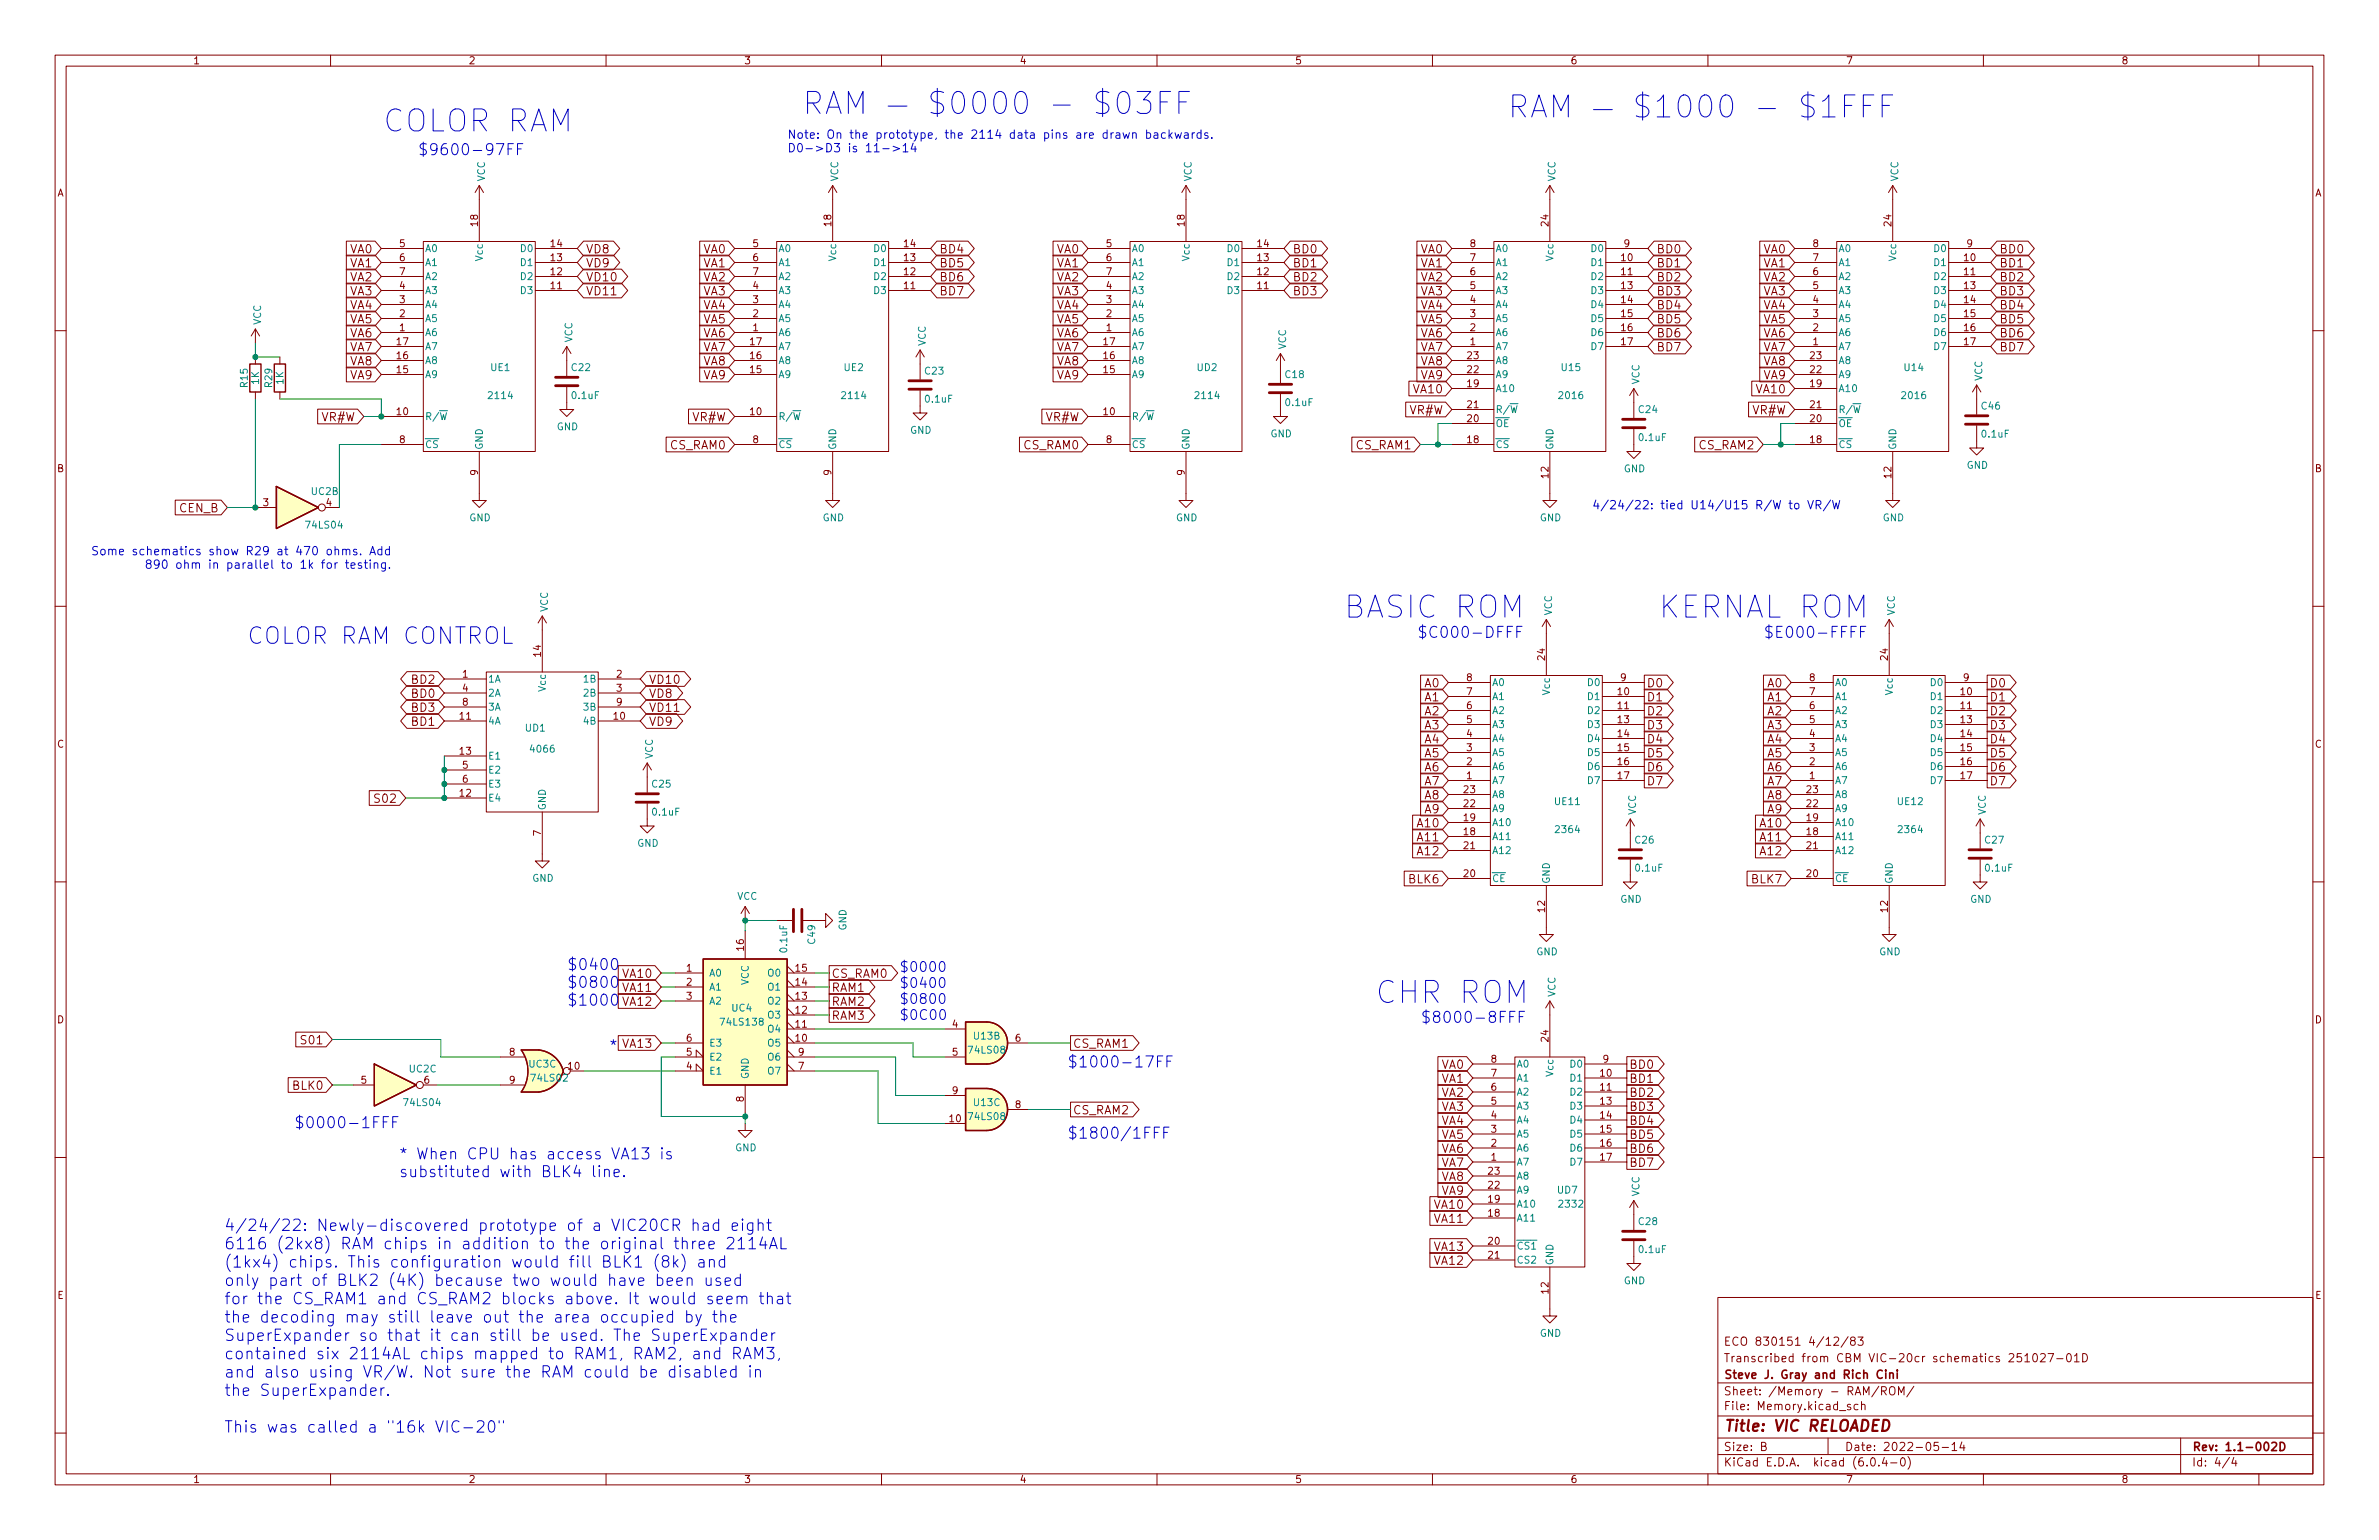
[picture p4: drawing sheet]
<svg xmlns="http://www.w3.org/2000/svg" width="432mm" height="279mm" viewBox="0 0 432 279" stroke-linecap="round" stroke-linejoin="round" font-family="sans-serif">
<defs><g id="words">
<g font-size="5.6" fill="#0000c2">
<text x="69.9" y="23.9">COLOR RAM</text>
<text x="243.8" y="112.1">BASIC ROM</text>
<text x="301" y="112.1">KERNAL ROM</text>
<text x="249.6" y="182.1">CHR ROM</text>
</g>
<text font-size="4.2" fill="#0000c2" x="45.8" y="116.9">COLOR RAM CONTROL</text>
<g font-size="2.9" fill="#0000c2">
<text x="40.6" y="223.3">4/24/22: Newly-discovered prototype of a VIC20CR had eight</text>
<text x="40.6" y="226.7">6116 (2kx8) RAM chips in addition to the original three 2114AL</text>
<text x="40.6" y="230">(1kx4) chips. This configuration would fill BLK1 (8k) and</text>
<text x="40.6" y="233.3">only part of BLK2 (4K) because two would have been used</text>
<text x="40.6" y="236.6">for the CS_RAM1 and CS_RAM2 blocks above. It would seem that</text>
<text x="40.6" y="240">the decoding may still leave out the area occupied by the</text>
<text x="40.6" y="243.3">SuperExpander so that it can still be used. The SuperExpander</text>
<text x="40.6" y="246.6">contained six 2114AL chips mapped to RAM1, RAM2, and RAM3,</text>
<text x="40.6" y="249.9">and also using VR/W. Not sure the RAM could be disabled in</text>
<text x="40.6" y="253.3">the SuperExpander.</text>
<text x="40.6" y="259.9">This was called a &quot;16k VIC-20&quot;</text>
</g>
<g font-size="2.8" fill="#0000c2">
<text x="80" y="28.2">$9600-97FF</text>
<text x="257.2" y="115.7">$C000-DFFF</text>
<text x="320" y="115.7">$E000-FFFF</text>
<text x="102.9" y="176">$0400</text>
<text x="102.9" y="179.2">$0800</text>
<text x="102.9" y="182.5">$1000</text>
<text x="257.8" y="185.6">$8000-8FFF</text>
<text x="110.5" y="190.7">*</text>
<text x="193.7" y="193.7">$1000-17FF</text>
<text x="53.3" y="204.7">$0000-1FFF</text>
<text x="193.7" y="206.6">$1800/1FFF</text>
<text x="72.4" y="210.4">* When CPU has access VA13 is</text>
<text x="72.4" y="213.6">substituted with BLK4 line.</text>
</g>
<text font-size="2.8" fill="#840000" x="312.8" y="259.7">Title: VIC RELOADED</text>
<g font-size="2.5" fill="#0000c2">
<text x="163.2" y="176.3">$0000</text>
<text x="163.2" y="179.2">$0400</text>
<text x="163.2" y="182.1">$0800</text>
<text x="163.2" y="185.1">$0C00</text>
</g>
<g font-size="2.1" fill="#0000c2">
<text x="142.9" y="25.2">Note: On the prototype, the 2114 data pins are drawn backwards.</text>
<text x="142.9" y="27.6">D0-&gt;D3 is 11-&gt;14</text>
<text x="288.9" y="92.4">4/24/22: tied U14/U15 R/W to VR/W</text>
<text x="24.5" y="100.7">Some schematics show R29 at 470 ohms. Add</text>
<text x="34.9" y="103.2">890 ohm in parallel to 1k for testing.</text>
</g>
<g font-size="2.1" fill="#840000">
<text x="63.6" y="46">VA0</text>
<text x="106.3" y="46">VD8</text>
<text x="127.7" y="46">VA0</text>
<text x="170.4" y="46">BD4</text>
<text x="191.8" y="46">VA0</text>
<text x="234.6" y="46">BD0</text>
<text x="257.9" y="46">VA0</text>
<text x="300.6" y="46">BD0</text>
<text x="320.1" y="46">VA0</text>
<text x="362.8" y="46">BD0</text>
<text x="63.6" y="48.5">VA1</text>
<text x="63.6" y="53.6">VA3</text>
<text x="63.6" y="51">VA2</text>
<text x="106.3" y="51">VD10</text>
<text x="106.3" y="53.6">VD11</text>
<text x="106.3" y="48.5">VD9</text>
<text x="127.7" y="48.5">VA1</text>
<text x="127.7" y="53.6">VA3</text>
<text x="127.7" y="51">VA2</text>
<text x="170.4" y="51">BD6</text>
<text x="170.4" y="48.5">BD5</text>
<text x="170.4" y="53.6">BD7</text>
<text x="191.8" y="51">VA2</text>
<text x="191.8" y="53.6">VA3</text>
<text x="191.8" y="48.5">VA1</text>
<text x="234.6" y="51">BD2</text>
<text x="234.6" y="53.6">BD3</text>
<text x="234.6" y="48.5">BD1</text>
<text x="257.9" y="51">VA2</text>
<text x="257.9" y="48.5">VA1</text>
<text x="257.9" y="53.6">VA3</text>
<text x="300.6" y="51">BD2</text>
<text x="300.6" y="53.6">BD3</text>
<text x="300.6" y="48.5">BD1</text>
<text x="320.1" y="53.6">VA3</text>
<text x="320.1" y="48.5">VA1</text>
<text x="320.1" y="51">VA2</text>
<text x="362.8" y="53.6">BD3</text>
<text x="362.8" y="48.5">BD1</text>
<text x="362.8" y="51">BD2</text>
<text x="63.6" y="56.1">VA4</text>
<text x="63.6" y="58.7">VA5</text>
<text x="127.7" y="56.1">VA4</text>
<text x="127.7" y="58.7">VA5</text>
<text x="191.8" y="58.7">VA5</text>
<text x="191.8" y="56.1">VA4</text>
<text x="257.9" y="58.7">VA5</text>
<text x="257.9" y="56.1">VA4</text>
<text x="300.6" y="58.7">BD5</text>
<text x="300.6" y="56.1">BD4</text>
<text x="320.1" y="56.1">VA4</text>
<text x="320.1" y="58.7">VA5</text>
<text x="362.8" y="56.1">BD4</text>
<text x="362.8" y="58.7">BD5</text>
<text x="63.6" y="63.7">VA7</text>
<text x="63.6" y="61.2">VA6</text>
<text x="127.7" y="61.2">VA6</text>
<text x="127.7" y="63.7">VA7</text>
<text x="191.8" y="61.2">VA6</text>
<text x="191.8" y="63.7">VA7</text>
<text x="257.9" y="61.2">VA6</text>
<text x="257.9" y="63.7">VA7</text>
<text x="300.6" y="61.2">BD6</text>
<text x="300.6" y="63.7">BD7</text>
<text x="320.1" y="61.2">VA6</text>
<text x="320.1" y="63.7">VA7</text>
<text x="362.8" y="61.2">BD6</text>
<text x="362.8" y="63.7">BD7</text>
<text x="63.6" y="66.3">VA8</text>
<text x="63.6" y="68.8">VA9</text>
<text x="127.7" y="66.3">VA8</text>
<text x="127.7" y="68.8">VA9</text>
<text x="191.8" y="66.3">VA8</text>
<text x="191.8" y="68.8">VA9</text>
<text x="256.7" y="71.4">VA10</text>
<text x="257.9" y="66.3">VA8</text>
<text x="257.9" y="68.8">VA9</text>
<text x="318.9" y="71.4">VA10</text>
<text x="320.1" y="68.8">VA9</text>
<text x="320.1" y="66.3">VA8</text>
<text x="58.4" y="76.4">VR#W</text>
<text x="125.7" y="76.4">VR#W</text>
<text x="189.8" y="76.4">VR#W</text>
<text x="255.9" y="75.2">VR#W</text>
<text x="318.1" y="75.2">VR#W</text>
<text x="121.7" y="81.5">CS_RAM0</text>
<text x="185.8" y="81.5">CS_RAM0</text>
<text x="246.1" y="81.5">CS_RAM1</text>
<text x="308.4" y="81.5">CS_RAM2</text>
<text x="32.6" y="92.9">CEN_B</text>
<text x="74.9" y="124.1">BD2</text>
<text x="117.7" y="124.1">VD10</text>
<text x="258.7" y="124.7">A0</text>
<text x="298.8" y="124.7">D0</text>
<text x="320.9" y="124.7">A0</text>
<text x="361.1" y="124.7">D0</text>
<text x="74.9" y="126.6">BD0</text>
<text x="74.9" y="129.1">BD3</text>
<text x="74.9" y="131.7">BD1</text>
<text x="117.7" y="129.1">VD11</text>
<text x="117.7" y="126.6">VD8</text>
<text x="117.7" y="131.7">VD9</text>
<text x="258.7" y="127.2">A1</text>
<text x="258.7" y="129.8">A2</text>
<text x="298.8" y="129.8">D2</text>
<text x="298.8" y="127.2">D1</text>
<text x="320.9" y="129.8">A2</text>
<text x="320.9" y="127.2">A1</text>
<text x="361.1" y="129.8">D2</text>
<text x="361.1" y="127.2">D1</text>
<text x="258.7" y="134.9">A4</text>
<text x="258.7" y="137.4">A5</text>
<text x="258.7" y="132.3">A3</text>
<text x="298.8" y="132.3">D3</text>
<text x="298.8" y="134.9">D4</text>
<text x="298.8" y="137.4">D5</text>
<text x="320.9" y="137.4">A5</text>
<text x="320.9" y="134.9">A4</text>
<text x="320.9" y="132.3">A3</text>
<text x="361.1" y="134.9">D4</text>
<text x="361.1" y="132.3">D3</text>
<text x="361.1" y="137.4">D5</text>
<text x="258.7" y="142.5">A7</text>
<text x="258.7" y="139.9">A6</text>
<text x="298.8" y="139.9">D6</text>
<text x="298.8" y="142.5">D7</text>
<text x="320.9" y="142.5">A7</text>
<text x="320.9" y="139.9">A6</text>
<text x="361.1" y="142.5">D7</text>
<text x="361.1" y="139.9">D6</text>
<text x="68.4" y="145.7">S02</text>
<text x="258.7" y="147.6">A9</text>
<text x="258.7" y="145">A8</text>
<text x="320.9" y="147.6">A9</text>
<text x="320.9" y="145">A8</text>
<text x="257.5" y="155.2">A12</text>
<text x="257.5" y="152.6">A11</text>
<text x="257.5" y="150.1">A10</text>
<text x="319.7" y="155.2">A12</text>
<text x="319.7" y="152.6">A11</text>
<text x="319.7" y="150.1">A10</text>
<text x="255.8" y="160.3">BLK6</text>
<text x="318.1" y="160.3">BLK7</text>
<text x="113.2" y="177.4">VA10</text>
<text x="113.2" y="179.9">VA11</text>
<text x="150.9" y="177.4">CS_RAM0</text>
<text x="150.9" y="179.9">RAM1</text>
<text x="113.2" y="182.5">VA12</text>
<text x="150.9" y="182.5">RAM2</text>
<text x="150.9" y="185">RAM3</text>
<text x="55" y="189.5">S01</text>
<text x="113.2" y="190.1">VA13</text>
<text x="194.7" y="190.1">CS_RAM1</text>
<text x="53.3" y="197.7">BLK0</text>
<text x="261.7" y="193.9">VA0</text>
<text x="261.7" y="196.5">VA1</text>
<text x="295.7" y="193.9">BD0</text>
<text x="295.7" y="196.5">BD1</text>
<text x="194.7" y="202.2">CS_RAM2</text>
<text x="261.7" y="201.5">VA3</text>
<text x="261.7" y="199">VA2</text>
<text x="295.7" y="201.5">BD3</text>
<text x="295.7" y="199">BD2</text>
<text x="261.7" y="204.1">VA4</text>
<text x="261.7" y="206.6">VA5</text>
<text x="261.7" y="209.2">VA6</text>
<text x="295.7" y="209.2">BD6</text>
<text x="295.7" y="206.6">BD5</text>
<text x="295.7" y="204.1">BD4</text>
<text x="261.7" y="211.7">VA7</text>
<text x="261.7" y="214.2">VA8</text>
<text x="295.7" y="211.7">BD7</text>
<text x="260.5" y="221.9">VA11</text>
<text x="260.5" y="219.3">VA10</text>
<text x="261.7" y="216.8">VA9</text>
<text x="260.5" y="226.9">VA13</text>
<text x="260.5" y="229.5">VA12</text>
<text x="312.8" y="244.1">ECO 830151 4/12/83</text>
<text x="312.8" y="250.2">Steve J. Gray and Rich Cini</text>
<text x="312.8" y="247.1">Transcribed from CBM VIC-20cr schematics 251027-01D</text>
<text x="312.8" y="255.9">File: Memory.kicad_sch</text>
<text x="312.8" y="253.2">Sheet: /Memory - RAM/ROM/</text>
<text x="312.8" y="263.2">Size: B</text>
<text x="334.8" y="263.2">Date: 2022-05-14</text>
<text x="397.8" y="263.2">Rev: 1.1-002D</text>
<text x="312.8" y="266">KiCad E.D.A. kicad (6.0.4-0)</text>
<text x="397.8" y="266">Id: 4/4</text>
</g>
<g font-size="1.8" fill="#840000">
<text x="35" y="11.7">1</text>
<text x="85" y="11.7">2</text>
<text x="135" y="11.7">3</text>
<text x="185" y="11.7">4</text>
<text x="235" y="11.7">5</text>
<text x="285" y="11.7">6</text>
<text x="335" y="11.7">7</text>
<text x="385" y="11.7">8</text>
<text x="10.3" y="35.6">A</text>
<text x="420.1" y="35.6">A</text>
<text x="86.7" y="41" transform="rotate(-90 86.7 41)">18</text>
<text x="150.9" y="41" transform="rotate(-90 150.9 41)">18</text>
<text x="215" y="41" transform="rotate(-90 215 41)">18</text>
<text x="281.1" y="41" transform="rotate(-90 281.1 41)">24</text>
<text x="343.3" y="41" transform="rotate(-90 343.3 41)">24</text>
<text x="72.5" y="44.8">5</text>
<text x="72.5" y="47.4">6</text>
<text x="100" y="47.4">13</text>
<text x="100" y="44.8">14</text>
<text x="136.7" y="44.8">5</text>
<text x="136.7" y="47.4">6</text>
<text x="164.1" y="47.4">13</text>
<text x="164.1" y="44.8">14</text>
<text x="200.8" y="44.8">5</text>
<text x="200.8" y="47.4">6</text>
<text x="228.3" y="47.4">13</text>
<text x="228.3" y="44.8">14</text>
<text x="266.8" y="47.4">7</text>
<text x="266.8" y="44.8">8</text>
<text x="294.3" y="47.4">10</text>
<text x="294.8" y="44.8">9</text>
<text x="329.1" y="47.4">7</text>
<text x="329.1" y="44.8">8</text>
<text x="356.5" y="47.4">10</text>
<text x="357" y="44.8">9</text>
<text x="72.5" y="52.5">4</text>
<text x="72.5" y="49.9">7</text>
<text x="100" y="52.5">11</text>
<text x="100" y="49.9">12</text>
<text x="136.7" y="52.5">4</text>
<text x="136.7" y="49.9">7</text>
<text x="164.1" y="52.5">11</text>
<text x="164.1" y="49.9">12</text>
<text x="200.8" y="52.5">4</text>
<text x="200.8" y="49.9">7</text>
<text x="228.3" y="52.5">11</text>
<text x="228.3" y="49.9">12</text>
<text x="266.8" y="52.5">5</text>
<text x="266.8" y="49.9">6</text>
<text x="294.3" y="49.9">11</text>
<text x="294.3" y="52.5">13</text>
<text x="329.1" y="52.5">5</text>
<text x="329.1" y="49.9">6</text>
<text x="356.5" y="49.9">11</text>
<text x="356.5" y="52.5">13</text>
<text x="72.5" y="57.5">2</text>
<text x="72.5" y="55">3</text>
<text x="136.7" y="57.5">2</text>
<text x="136.7" y="55">3</text>
<text x="200.8" y="57.5">2</text>
<text x="200.8" y="55">3</text>
<text x="266.8" y="57.5">3</text>
<text x="266.8" y="55">4</text>
<text x="294.3" y="55">14</text>
<text x="294.3" y="57.5">15</text>
<text x="329.1" y="57.5">3</text>
<text x="329.1" y="55">4</text>
<text x="356.5" y="55">14</text>
<text x="356.5" y="57.5">15</text>
<text x="72" y="65.2">16</text>
<text x="72" y="62.6">17</text>
<text x="72.5" y="60.1">1</text>
<text x="136.2" y="65.2">16</text>
<text x="136.2" y="62.6">17</text>
<text x="136.7" y="60.1">1</text>
<text x="200.3" y="65.2">16</text>
<text x="200.3" y="62.6">17</text>
<text x="200.8" y="60.1">1</text>
<text x="266.4" y="65.2">23</text>
<text x="266.8" y="62.6">1</text>
<text x="266.8" y="60.1">2</text>
<text x="294.3" y="60.1">16</text>
<text x="294.3" y="62.6">17</text>
<text x="328.6" y="65.2">23</text>
<text x="329.1" y="62.6">1</text>
<text x="329.1" y="60.1">2</text>
<text x="356.5" y="60.1">16</text>
<text x="356.5" y="62.6">17</text>
<text x="72" y="67.7">15</text>
<text x="136.2" y="67.7">15</text>
<text x="200.3" y="67.7">15</text>
<text x="266.4" y="70.2">19</text>
<text x="266.4" y="67.7">22</text>
<text x="328.6" y="70.2">19</text>
<text x="328.6" y="67.7">22</text>
<text x="72" y="75.3">10</text>
<text x="136.2" y="75.3">10</text>
<text x="200.3" y="75.3">10</text>
<text x="266.4" y="76.6">20</text>
<text x="266.4" y="74">21</text>
<text x="328.6" y="76.6">20</text>
<text x="328.6" y="74">21</text>
<text x="72.5" y="80.4">8</text>
<text x="136.7" y="80.4">8</text>
<text x="200.8" y="80.4">8</text>
<text x="266.4" y="80.4">18</text>
<text x="328.6" y="80.4">18</text>
<text x="10.3" y="85.7">B</text>
<text x="86.7" y="86.2" transform="rotate(-90 86.7 86.2)">9</text>
<text x="150.9" y="86.2" transform="rotate(-90 150.9 86.2)">9</text>
<text x="215" y="86.2" transform="rotate(-90 215 86.2)">9</text>
<text x="281.1" y="86.7" transform="rotate(-90 281.1 86.7)">12</text>
<text x="343.3" y="86.7" transform="rotate(-90 343.3 86.7)">12</text>
<text x="420.1" y="85.7">B</text>
<text x="47.8" y="91.8">3</text>
<text x="59.2" y="91.8">4</text>
<text x="98.2" y="119.1" transform="rotate(-90 98.2 119.1)">14</text>
<text x="280.4" y="119.7" transform="rotate(-90 280.4 119.7)">24</text>
<text x="342.6" y="119.7" transform="rotate(-90 342.6 119.7)">24</text>
<text x="84" y="122.9">1</text>
<text x="84" y="125.5">4</text>
<text x="111.9" y="122.9">2</text>
<text x="111.9" y="125.5">3</text>
<text x="266.2" y="123.6">8</text>
<text x="294.1" y="123.6">9</text>
<text x="328.4" y="123.6">8</text>
<text x="356.4" y="123.6">9</text>
<text x="83.5" y="130.6">11</text>
<text x="84" y="128">8</text>
<text x="111.4" y="130.6">10</text>
<text x="111.9" y="128">9</text>
<text x="266.2" y="131.2">5</text>
<text x="266.2" y="128.7">6</text>
<text x="266.2" y="126.1">7</text>
<text x="293.7" y="126.1">10</text>
<text x="293.7" y="128.7">11</text>
<text x="293.7" y="131.2">13</text>
<text x="328.4" y="131.2">5</text>
<text x="328.4" y="128.7">6</text>
<text x="328.4" y="126.1">7</text>
<text x="355.9" y="126.1">10</text>
<text x="355.9" y="128.7">11</text>
<text x="355.9" y="131.2">13</text>
<text x="10.3" y="135.6">C</text>
<text x="83.5" y="136.9">13</text>
<text x="266.2" y="136.3">3</text>
<text x="266.2" y="133.7">4</text>
<text x="293.7" y="133.7">14</text>
<text x="293.7" y="136.3">15</text>
<text x="328.4" y="136.3">3</text>
<text x="328.4" y="133.7">4</text>
<text x="355.9" y="133.7">14</text>
<text x="355.9" y="136.3">15</text>
<text x="420.1" y="135.6">C</text>
<text x="84" y="139.4">5</text>
<text x="84" y="142">6</text>
<text x="265.7" y="143.9">23</text>
<text x="266.2" y="141.4">1</text>
<text x="266.2" y="138.8">2</text>
<text x="293.7" y="138.8">16</text>
<text x="293.7" y="141.4">17</text>
<text x="327.9" y="143.9">23</text>
<text x="328.4" y="141.4">1</text>
<text x="328.4" y="138.8">2</text>
<text x="355.9" y="138.8">16</text>
<text x="355.9" y="141.4">17</text>
<text x="83.5" y="144.5">12</text>
<text x="265.7" y="149">19</text>
<text x="265.7" y="146.4">22</text>
<text x="327.9" y="149">19</text>
<text x="327.9" y="146.4">22</text>
<text x="98.2" y="151.6" transform="rotate(-90 98.2 151.6)">7</text>
<text x="265.7" y="151.5">18</text>
<text x="265.7" y="154.1">21</text>
<text x="327.9" y="151.5">18</text>
<text x="327.9" y="154.1">21</text>
<text x="265.7" y="159.1">20</text>
<text x="327.9" y="159.1">20</text>
<text x="280.4" y="165.4" transform="rotate(-90 280.4 165.4)">12</text>
<text x="342.6" y="165.4" transform="rotate(-90 342.6 165.4)">12</text>
<text x="135" y="172.4" transform="rotate(-90 135 172.4)">16</text>
<text x="124.6" y="176.3">1</text>
<text x="124.6" y="178.8">2</text>
<text x="144.4" y="178.8">14</text>
<text x="144.4" y="176.3">15</text>
<text x="10.3" y="185.7">D</text>
<text x="124.6" y="181.4">3</text>
<text x="144.4" y="183.9">12</text>
<text x="144.4" y="181.4">13</text>
<text x="420.1" y="185.7">D</text>
<text x="92.5" y="191.5">8</text>
<text x="124.6" y="191.5">5</text>
<text x="124.6" y="189">6</text>
<text x="144.4" y="189">10</text>
<text x="144.4" y="186.4">11</text>
<text x="144.9" y="191.5">9</text>
<text x="172.9" y="186.4">4</text>
<text x="172.9" y="191.5">5</text>
<text x="184.3" y="189">6</text>
<text x="281.1" y="188.9" transform="rotate(-90 281.1 188.9)">24</text>
<text x="65.5" y="196.6">5</text>
<text x="77" y="196.6">6</text>
<text x="92.5" y="196.6">9</text>
<text x="103.2" y="194.1">10</text>
<text x="124.6" y="194.1">4</text>
<text x="144.9" y="194.1">7</text>
<text x="270.7" y="197.9">6</text>
<text x="270.7" y="195.3">7</text>
<text x="270.7" y="192.8">8</text>
<text x="290.5" y="195.3">10</text>
<text x="290.5" y="197.9">11</text>
<text x="291" y="192.8">9</text>
<text x="135" y="199.9" transform="rotate(-90 135 199.9)">8</text>
<text x="172.4" y="203.6">10</text>
<text x="172.9" y="198.5">9</text>
<text x="184.3" y="201">8</text>
<text x="270.7" y="202.9">4</text>
<text x="270.7" y="200.4">5</text>
<text x="290.5" y="200.4">13</text>
<text x="290.5" y="202.9">14</text>
<text x="270.7" y="208">2</text>
<text x="270.7" y="205.5">3</text>
<text x="290.5" y="205.5">15</text>
<text x="290.5" y="208">16</text>
<text x="270.2" y="215.6">22</text>
<text x="270.2" y="213.1">23</text>
<text x="270.7" y="210.6">1</text>
<text x="290.5" y="210.6">17</text>
<text x="270.2" y="220.7">18</text>
<text x="270.2" y="218.2">19</text>
<text x="270.2" y="225.8">20</text>
<text x="270.2" y="228.3">21</text>
<text x="10.4" y="235.7">E</text>
<text x="281.1" y="234.7" transform="rotate(-90 281.1 234.7)">12</text>
<text x="420.2" y="235.7">E</text>
<text x="35" y="269.1">1</text>
<text x="85" y="269.1">2</text>
<text x="135" y="269.1">3</text>
<text x="185" y="269.1">4</text>
<text x="235" y="269.1">5</text>
<text x="285" y="269.1">6</text>
<text x="335" y="269.1">7</text>
<text x="385" y="269.1">8</text>
</g>
<g font-size="1.8" fill="#008484">
<text x="88" y="32.9" transform="rotate(-90 88 32.9)">VCC</text>
<text x="152.1" y="32.9" transform="rotate(-90 152.1 32.9)">VCC</text>
<text x="216.3" y="32.9" transform="rotate(-90 216.3 32.9)">VCC</text>
<text x="282.3" y="32.9" transform="rotate(-90 282.3 32.9)">VCC</text>
<text x="344.6" y="32.9" transform="rotate(-90 344.6 32.9)">VCC</text>
<text x="77.1" y="45.7">A0</text>
<text x="87.6" y="47.2" transform="rotate(-90 87.6 47.2)">Vcc</text>
<text x="94.6" y="45.7">D0</text>
<text x="141.2" y="45.7">A0</text>
<text x="151.8" y="47.2" transform="rotate(-90 151.8 47.2)">Vcc</text>
<text x="158.8" y="45.7">D0</text>
<text x="205.4" y="45.7">A0</text>
<text x="215.9" y="47.2" transform="rotate(-90 215.9 47.2)">Vcc</text>
<text x="222.9" y="45.7">D0</text>
<text x="271.4" y="45.7">A0</text>
<text x="281.9" y="47.2" transform="rotate(-90 281.9 47.2)">Vcc</text>
<text x="289" y="45.7">D0</text>
<text x="333.6" y="45.7">A0</text>
<text x="344.2" y="47.2" transform="rotate(-90 344.2 47.2)">Vcc</text>
<text x="351.2" y="45.7">D0</text>
<text x="77.1" y="53.3">A3</text>
<text x="77.1" y="48.3">A1</text>
<text x="77.1" y="50.8">A2</text>
<text x="94.6" y="53.3">D3</text>
<text x="94.6" y="50.8">D2</text>
<text x="94.6" y="48.3">D1</text>
<text x="141.2" y="53.3">A3</text>
<text x="141.2" y="48.3">A1</text>
<text x="141.2" y="50.8">A2</text>
<text x="158.8" y="53.3">D3</text>
<text x="158.8" y="50.8">D2</text>
<text x="158.8" y="48.3">D1</text>
<text x="205.4" y="53.3">A3</text>
<text x="205.4" y="48.3">A1</text>
<text x="205.4" y="50.8">A2</text>
<text x="222.9" y="53.3">D3</text>
<text x="222.9" y="50.8">D2</text>
<text x="222.9" y="48.3">D1</text>
<text x="271.4" y="53.3">A3</text>
<text x="271.4" y="50.8">A2</text>
<text x="271.4" y="48.3">A1</text>
<text x="289" y="48.3">D1</text>
<text x="289" y="50.8">D2</text>
<text x="289" y="53.3">D3</text>
<text x="333.6" y="53.3">A3</text>
<text x="333.6" y="50.8">A2</text>
<text x="333.6" y="48.3">A1</text>
<text x="351.2" y="48.3">D1</text>
<text x="351.2" y="50.8">D2</text>
<text x="351.2" y="53.3">D3</text>
<text x="47.4" y="59" transform="rotate(-90 47.4 59)">VCC</text>
<text x="77.1" y="58.4">A5</text>
<text x="77.1" y="55.9">A4</text>
<text x="141.2" y="58.4">A5</text>
<text x="141.2" y="55.9">A4</text>
<text x="205.4" y="58.4">A5</text>
<text x="205.4" y="55.9">A4</text>
<text x="271.4" y="58.4">A5</text>
<text x="271.4" y="55.9">A4</text>
<text x="289" y="55.9">D4</text>
<text x="289" y="58.4">D5</text>
<text x="333.6" y="58.4">A5</text>
<text x="333.6" y="55.9">A4</text>
<text x="351.2" y="55.9">D4</text>
<text x="351.2" y="58.4">D5</text>
<text x="77.1" y="61">A6</text>
<text x="77.1" y="63.5">A7</text>
<text x="103.9" y="62.2" transform="rotate(-90 103.9 62.2)">VCC</text>
<text x="141.2" y="61">A6</text>
<text x="141.2" y="63.5">A7</text>
<text x="168" y="62.8" transform="rotate(-90 168 62.8)">VCC</text>
<text x="205.4" y="61">A6</text>
<text x="205.4" y="63.5">A7</text>
<text x="233.4" y="63.4" transform="rotate(-90 233.4 63.4)">VCC</text>
<text x="271.4" y="63.5">A7</text>
<text x="271.4" y="61">A6</text>
<text x="289" y="61">D6</text>
<text x="289" y="63.5">D7</text>
<text x="333.6" y="63.5">A7</text>
<text x="333.6" y="61">A6</text>
<text x="351.2" y="61">D6</text>
<text x="351.2" y="63.5">D7</text>
<text x="45" y="70.2" transform="rotate(-90 45 70.2)">R15</text>
<text x="47" y="69.7" transform="rotate(-90 47 69.7)">1K</text>
<text x="49.4" y="70.2" transform="rotate(-90 49.4 70.2)">R29</text>
<text x="51.4" y="69.7" transform="rotate(-90 51.4 69.7)">1K</text>
<text x="77.1" y="68.6">A9</text>
<text x="77.1" y="66">A8</text>
<text x="89.1" y="67.3">UE1</text>
<text x="103.8" y="67.3">C22</text>
<text x="141.2" y="68.6">A9</text>
<text x="141.2" y="66">A8</text>
<text x="153.2" y="67.3">UE2</text>
<text x="167.9" y="67.9">C23</text>
<text x="205.4" y="68.6">A9</text>
<text x="205.4" y="66">A8</text>
<text x="217.3" y="67.3">UD2</text>
<text x="233.3" y="68.6">C18</text>
<text x="271.4" y="71.1">A10</text>
<text x="271.4" y="68.6">A9</text>
<text x="271.4" y="66">A8</text>
<text x="283.5" y="67.3">U15</text>
<text x="297.6" y="69.8" transform="rotate(-90 297.6 69.8)">VCC</text>
<text x="333.6" y="71.1">A10</text>
<text x="333.6" y="68.6">A9</text>
<text x="333.6" y="66">A8</text>
<text x="345.7" y="67.3">U14</text>
<text x="359.8" y="69.1" transform="rotate(-90 359.8 69.1)">VCC</text>
<text x="77.1" y="76.2">R/~{W}</text>
<text x="88.8" y="72.4">2114</text>
<text x="103.9" y="72.4">0.1uF</text>
<text x="141.2" y="76.2">R/~{W}</text>
<text x="153" y="72.4">2114</text>
<text x="168" y="73">0.1uF</text>
<text x="205.4" y="76.2">R/~{W}</text>
<text x="217.1" y="72.4">2114</text>
<text x="233.4" y="73.7">0.1uF</text>
<text x="271.4" y="77.5">~{OE}</text>
<text x="271.4" y="74.9">R/~{W}</text>
<text x="283.1" y="72.4">2016</text>
<text x="297.5" y="74.9">C24</text>
<text x="333.6" y="77.5">~{OE}</text>
<text x="333.6" y="74.9">R/~{W}</text>
<text x="345.4" y="72.4">2016</text>
<text x="359.7" y="74.3">C46</text>
<text x="77.1" y="81.3">~{CS}</text>
<text x="87.6" y="81.7" transform="rotate(-90 87.6 81.7)">GND</text>
<text x="101" y="78.1">GND</text>
<text x="141.2" y="81.3">~{CS}</text>
<text x="151.8" y="81.7" transform="rotate(-90 151.8 81.7)">GND</text>
<text x="165.2" y="78.7">GND</text>
<text x="205.4" y="81.3">~{CS}</text>
<text x="215.9" y="81.7" transform="rotate(-90 215.9 81.7)">GND</text>
<text x="230.6" y="79.3">GND</text>
<text x="271.4" y="81.3">~{CS}</text>
<text x="281.9" y="81.7" transform="rotate(-90 281.9 81.7)">GND</text>
<text x="297.6" y="80">0.1uF</text>
<text x="333.6" y="81.3">~{CS}</text>
<text x="344.2" y="81.7" transform="rotate(-90 344.2 81.7)">GND</text>
<text x="359.8" y="79.4">0.1uF</text>
<text x="56.5" y="89.8">UC2B</text>
<text x="294.7" y="85.7">GND</text>
<text x="356.9" y="85">GND</text>
<text x="55.7" y="95.9">74LS04</text>
<text x="85.2" y="94.6">GND</text>
<text x="149.3" y="94.6">GND</text>
<text x="213.4" y="94.6">GND</text>
<text x="279.5" y="94.6">GND</text>
<text x="341.7" y="94.6">GND</text>
<text x="99.4" y="111" transform="rotate(-90 99.4 111)">VCC</text>
<text x="281.7" y="111.7" transform="rotate(-90 281.7 111.7)">VCC</text>
<text x="343.9" y="111.7" transform="rotate(-90 343.9 111.7)">VCC</text>
<text x="88.5" y="123.8">1A</text>
<text x="99.1" y="125.3" transform="rotate(-90 99.1 125.3)">Vcc</text>
<text x="106.1" y="123.8">1B</text>
<text x="270.8" y="124.5">A0</text>
<text x="281.3" y="126" transform="rotate(-90 281.3 126)">Vcc</text>
<text x="288.3" y="124.5">D0</text>
<text x="333" y="124.5">A0</text>
<text x="343.5" y="126" transform="rotate(-90 343.5 126)">Vcc</text>
<text x="350.5" y="124.5">D0</text>
<text x="88.5" y="131.4">4A</text>
<text x="88.5" y="126.4">2A</text>
<text x="88.5" y="128.9">3A</text>
<text x="106.1" y="131.4">4B</text>
<text x="106.1" y="126.4">2B</text>
<text x="106.1" y="128.9">3B</text>
<text x="270.8" y="129.5">A2</text>
<text x="270.8" y="127">A1</text>
<text x="288.3" y="127">D1</text>
<text x="288.3" y="129.5">D2</text>
<text x="333" y="129.5">A2</text>
<text x="333" y="127">A1</text>
<text x="350.5" y="127">D1</text>
<text x="350.5" y="129.5">D2</text>
<text x="88.5" y="137.8">E1</text>
<text x="95.4" y="132.7">UD1</text>
<text x="96.5" y="136.5">4066</text>
<text x="118.5" y="137.7" transform="rotate(-90 118.5 137.7)">VCC</text>
<text x="270.8" y="137.2">A5</text>
<text x="270.8" y="134.6">A4</text>
<text x="270.8" y="132.1">A3</text>
<text x="288.3" y="132.1">D3</text>
<text x="288.3" y="134.6">D4</text>
<text x="288.3" y="137.2">D5</text>
<text x="333" y="137.2">A5</text>
<text x="333" y="134.6">A4</text>
<text x="333" y="132.1">A3</text>
<text x="350.5" y="132.1">D3</text>
<text x="350.5" y="134.6">D4</text>
<text x="350.5" y="137.2">D5</text>
<text x="88.5" y="140.3">E2</text>
<text x="88.5" y="142.9">E3</text>
<text x="118.4" y="142.9">C25</text>
<text x="270.8" y="142.2">A7</text>
<text x="270.8" y="139.7">A6</text>
<text x="288.3" y="139.7">D6</text>
<text x="288.3" y="142.2">D7</text>
<text x="333" y="142.2">A7</text>
<text x="333" y="139.7">A6</text>
<text x="350.5" y="139.7">D6</text>
<text x="350.5" y="142.2">D7</text>
<text x="88.5" y="145.4">E4</text>
<text x="99.1" y="147.1" transform="rotate(-90 99.1 147.1)">GND</text>
<text x="118.5" y="148">0.1uF</text>
<text x="270.8" y="149.9">A10</text>
<text x="270.8" y="147.3">A9</text>
<text x="270.8" y="144.8">A8</text>
<text x="282.3" y="146">UE11</text>
<text x="296.9" y="147.9" transform="rotate(-90 296.9 147.9)">VCC</text>
<text x="333" y="149.9">A10</text>
<text x="333" y="147.3">A9</text>
<text x="333" y="144.8">A8</text>
<text x="344.5" y="146">UE12</text>
<text x="360.4" y="147.9" transform="rotate(-90 360.4 147.9)">VCC</text>
<text x="115.6" y="153.6">GND</text>
<text x="270.8" y="152.4">A11</text>
<text x="270.8" y="154.9">A12</text>
<text x="282.5" y="151.1">2364</text>
<text x="296.8" y="153">C26</text>
<text x="333" y="152.4">A11</text>
<text x="333" y="154.9">A12</text>
<text x="344.7" y="151.1">2364</text>
<text x="360.3" y="153">C27</text>
<text x="96.6" y="160">GND</text>
<text x="270.8" y="160">~{CE}</text>
<text x="281.3" y="160.4" transform="rotate(-90 281.3 160.4)">GND</text>
<text x="296.9" y="158.1">0.1uF</text>
<text x="333" y="160">~{CE}</text>
<text x="343.5" y="160.4" transform="rotate(-90 343.5 160.4)">GND</text>
<text x="360.4" y="158.1">0.1uF</text>
<text x="133.8" y="163.2">VCC</text>
<text x="294.1" y="163.8">GND</text>
<text x="357.6" y="163.8">GND</text>
<text x="142.9" y="172.7" transform="rotate(-90 142.9 172.7)">0.1uF</text>
<text x="148" y="171.2" transform="rotate(-90 148 171.2)">C49</text>
<text x="153.6" y="168.8" transform="rotate(-90 153.6 168.8)">GND</text>
<text x="278.8" y="173.3">GND</text>
<text x="341.1" y="173.3">GND</text>
<text x="128.7" y="177.2">A0</text>
<text x="128.7" y="179.7">A1</text>
<text x="135.9" y="178.7" transform="rotate(-90 135.9 178.7)">VCC</text>
<text x="139.5" y="179.7">O1</text>
<text x="139.5" y="177.2">O0</text>
<text x="128.7" y="182.2">A2</text>
<text x="132.9" y="183.5">UC4</text>
<text x="139.5" y="184.8">O3</text>
<text x="139.5" y="182.2">O2</text>
<text x="282.3" y="180.9" transform="rotate(-90 282.3 180.9)">VCC</text>
<text x="128.7" y="189.9">E3</text>
<text x="131" y="186.1">74LS138</text>
<text x="139.5" y="189.9">O5</text>
<text x="139.5" y="187.3">O4</text>
<text x="176" y="191.1">74LS08</text>
<text x="176.8" y="188.6">U13B</text>
<text x="74.3" y="194.6">UC2C</text>
<text x="96" y="193.7">UC3C</text>
<text x="96.6" y="196.2">74LS02</text>
<text x="128.7" y="194.9">E1</text>
<text x="128.7" y="192.4">E2</text>
<text x="135.9" y="195.8" transform="rotate(-90 135.9 195.8)">GND</text>
<text x="139.5" y="194.9">O7</text>
<text x="139.5" y="192.4">O6</text>
<text x="275.2" y="196.2">A1</text>
<text x="275.2" y="193.7">A0</text>
<text x="281.9" y="195.2" transform="rotate(-90 281.9 195.2)">Vcc</text>
<text x="285.1" y="196.2">D1</text>
<text x="285.1" y="193.7">D0</text>
<text x="73.5" y="200.7">74LS04</text>
<text x="176" y="203.2">74LS08</text>
<text x="176.8" y="200.7">U13C</text>
<text x="275.2" y="203.8">A4</text>
<text x="275.2" y="201.3">A3</text>
<text x="275.2" y="198.8">A2</text>
<text x="285.1" y="198.8">D2</text>
<text x="285.1" y="201.3">D3</text>
<text x="285.1" y="203.8">D4</text>
<text x="133.4" y="208.9">GND</text>
<text x="275.2" y="208.9">A6</text>
<text x="275.2" y="206.4">A5</text>
<text x="285.1" y="206.4">D5</text>
<text x="285.1" y="208.9">D6</text>
<text x="275.2" y="211.5">A7</text>
<text x="275.2" y="214">A8</text>
<text x="285.1" y="211.5">D7</text>
<text x="275.2" y="221.6">A11</text>
<text x="275.2" y="219.1">A10</text>
<text x="275.2" y="216.5">A9</text>
<text x="282.7" y="216.5">UD7</text>
<text x="283.1" y="219.1">2332</text>
<text x="297.6" y="217.1" transform="rotate(-90 297.6 217.1)">VCC</text>
<text x="275.2" y="226.7">~{CS1}</text>
<text x="297.5" y="222.2">C28</text>
<text x="297.6" y="227.3">0.1uF</text>
<text x="275.2" y="229.2">CS2</text>
<text x="281.9" y="229.6" transform="rotate(-90 281.9 229.6)">GND</text>
<text x="294.7" y="233">GND</text>
<text x="279.5" y="242.5">GND</text>
</g>
</g></defs>
<g fill="none" stroke="#840000" stroke-width=".18">
<path d="M10 10h411.8v259.4h-411.8zM12 12h407.8v255.4h-407.8zM60 10v2M110 10v2M160 10v2M210 10v2M260 10v2M310 10v2M360 10v2M410 10v2M87 33.7v10.1M87 33.7l-.8 1.2"/>
<path d="M87 33.7l.8 1.2M151.1 33.7v10.1M151.1 33.7l-.7 1.2M151.1 33.7l.8 1.2M215.3 33.7v10.1M215.3 33.7l-.8 1.2M215.3 33.7l.7 1.2M281.3 33.7v10.1M281.3 33.7l-.8 1.2M281.3 33.7l.8 1.2M343.5 33.7l-.7 1.2M343.5 33.7v10.1"/>
<path d="M343.5 33.7l.8 1.2M10 60h2M46.4 59.7v2.5M46.4 59.7l-.8 1.3M46.4 59.7l.7 1.3M62.9 46.3h5.2l1.1 1.3-1.1 1.4h-5.2zM62.9 43.8h5.2l1.1 1.3-1.1 1.3h-5.2zM62.9 51.4h5.2l1.1 1.3-1.1 1.3h-5.2zM62.9 48.8h5.2l1.1 1.4-1.1 1.3h-5.2zM62.9 53.9h5.2l1.1 1.3-1.1 1.4h-5.2zM62.9 56.5h5.2l1.1 1.3-1.1 1.3h-5.2zM62.9 59h5.2l1.1 1.3-1.1 1.4h-5.2z"/>
<path d="M69.2 47.6h7.6M69.2 50.2h7.6M69.2 52.7h7.6M69.2 55.2h7.6M69.2 57.8h7.6M69.2 45.1h7.6M76.8 43.8h20.4v38.1h-20.4zM97.2 47.6h7.6M97.2 50.2h7.6M97.2 52.7h7.6M97.2 45.1h7.6M105.9 43.8h5.4l1.2 1.3-1.2 1.3h-5.4l-1.1-1.3z"/>
<path d="M105.9 48.8h6.9l1.1 1.4-1.1 1.3h-6.9l-1.1-1.3zM105.9 51.4h6.9l1.1 1.3-1.1 1.3h-6.9l-1.1-1.3zM105.9 46.3h5.4l1.2 1.3-1.2 1.4h-5.4l-1.1-1.4zM127 43.8h5.2l1.1 1.3-1.1 1.3h-5.2zM127 46.3h5.2l1.1 1.3-1.1 1.4h-5.2zM127 51.4h5.2l1.1 1.3-1.1 1.3h-5.2zM127 53.9h5.2l1.1 1.3-1.1 1.4h-5.2zM127 56.5h5.2l1.1 1.3-1.1 1.3h-5.2zM127 48.8h5.2l1.1 1.4-1.1 1.3h-5.2zM127 59h5.2l1.1 1.3-1.1 1.4h-5.2zM133.3 47.6h7.7M133.3 50.2h7.7"/>
<path d="M133.3 52.7h7.7M133.3 55.2h7.7M133.3 57.8h7.7M133.3 45.1h7.7M141 43.8h20.3v38.1h-20.3zM161.3 47.6h7.6M161.3 50.2h7.6M161.3 52.7h7.6M161.3 45.1h7.6M170.1 43.8h5.6l1.1 1.3-1.1 1.3h-5.6l-1.2-1.3zM170.1 48.8h5.6l1.1 1.4-1.1 1.3h-5.6l-1.2-1.3zM170.1 46.3h5.6l1.1 1.3-1.1 1.4h-5.6l-1.2-1.4z"/>
<path d="M170.1 51.4h5.6l1.1 1.3-1.1 1.3h-5.6l-1.2-1.3zM191.1 43.8h5.2l1.2 1.3-1.2 1.3h-5.2zM191.1 56.5h5.2l1.2 1.3-1.2 1.3h-5.2zM191.1 53.9h5.2l1.2 1.3-1.2 1.4h-5.2zM191.1 48.8h5.2l1.2 1.4-1.2 1.3h-5.2zM191.1 51.4h5.2l1.2 1.3-1.2 1.3h-5.2zM191.1 59h5.2l1.2 1.3-1.2 1.4h-5.2zM191.1 46.3h5.2l1.2 1.3-1.2 1.4h-5.2zM197.5 47.6h7.6M197.5 50.2h7.6M197.5 52.7h7.6M197.5 55.2h7.6"/>
<path d="M197.5 57.8h7.6M197.5 45.1h7.6M205.1 43.8h20.3v38.1h-20.3zM225.4 47.6h7.6M225.4 50.2h7.6M225.4 52.7h7.6M225.4 45.1h7.6M234.2 48.8h5.6l1.2 1.4-1.2 1.3h-5.6l-1.2-1.3zM234.2 51.4h5.6l1.2 1.3-1.2 1.3h-5.6l-1.2-1.3zM234.2 43.8h5.6l1.2 1.3-1.2 1.3h-5.6l-1.2-1.3zM234.2 46.3h5.6l1.2 1.3-1.2 1.4h-5.6l-1.2-1.4zM257.2 56.5h5.2l1.1 1.3-1.1 1.3h-5.2z"/>
<path d="M257.2 43.8h5.2l1.1 1.3-1.1 1.3h-5.2zM257.2 48.8h5.2l1.1 1.4-1.1 1.3h-5.2zM257.2 46.3h5.2l1.1 1.3-1.1 1.4h-5.2zM257.2 53.9h5.2l1.1 1.3-1.1 1.4h-5.2zM257.2 51.4h5.2l1.1 1.3-1.1 1.3h-5.2zM257.2 59h5.2l1.1 1.3-1.1 1.4h-5.2zM263.5 47.6h7.6M263.5 50.2h7.6M263.5 52.7h7.6M263.5 55.2h7.6M263.5 57.8h7.6M263.5 45.1h7.6"/>
<path d="M271.1 43.8h20.4v38.1h-20.4zM291.5 47.6h7.6M291.5 50.2h7.6M291.5 52.7h7.6M291.5 55.2h7.6M291.5 57.8h7.6M291.5 45.1h7.6M300.2 48.8h5.7l1.1 1.4-1.1 1.3h-5.7l-1.1-1.3zM300.2 56.5h5.7l1.1 1.3-1.1 1.3h-5.7l-1.1-1.3zM300.2 59h5.7l1.1 1.3-1.1 1.4h-5.7l-1.1-1.4zM300.2 53.9h5.7l1.1 1.3-1.1 1.4h-5.7l-1.1-1.4zM300.2 51.4h5.7l1.1 1.3-1.1 1.3h-5.7l-1.1-1.3z"/>
<path d="M300.2 46.3h5.7l1.1 1.3-1.1 1.4h-5.7l-1.1-1.4zM300.2 43.8h5.7l1.1 1.3-1.1 1.3h-5.7l-1.1-1.3zM319.4 51.4h5.2l1.2 1.3-1.2 1.3h-5.2zM319.4 46.3h5.2l1.2 1.3-1.2 1.4h-5.2zM319.4 53.9h5.2l1.2 1.3-1.2 1.4h-5.2zM319.4 48.8h5.2l1.2 1.4-1.2 1.3h-5.2zM319.4 43.8h5.2l1.2 1.3-1.2 1.3h-5.2zM319.4 59h5.2l1.2 1.3-1.2 1.4h-5.2zM319.4 56.5h5.2l1.2 1.3-1.2 1.3h-5.2zM325.8 47.6h7.6M325.8 50.2h7.6M325.8 52.7h7.6"/>
<path d="M325.8 55.2h7.6M325.8 57.8h7.6M325.8 45.1h7.6M333.4 43.8h20.3v38.1h-20.3zM353.7 47.6h7.6M353.7 50.2h7.6M353.7 52.7h7.6M353.7 55.2h7.6M353.7 57.8h7.6M353.7 45.1h7.6M362.5 51.4h5.6l1.1 1.3-1.1 1.3h-5.6l-1.2-1.3zM362.5 53.9h5.6l1.1 1.3-1.1 1.4h-5.6l-1.2-1.4z"/>
<path d="M362.5 56.5h5.6l1.1 1.3-1.1 1.3h-5.6l-1.2-1.3zM362.5 43.8h5.6l1.1 1.3-1.1 1.3h-5.6l-1.2-1.3zM362.5 46.3h5.6l1.1 1.3-1.1 1.4h-5.6l-1.2-1.4zM362.5 48.8h5.6l1.1 1.4-1.1 1.3h-5.6l-1.2-1.3zM362.5 59h5.6l1.1 1.3-1.1 1.4h-5.6l-1.2-1.4zM419.8 60h2M46.4 64.8v1.2M46.4 71.1v1.3M50.8 64.8v1.2M50.8 71.1v1.3M57.7 74.2h7.2l1.1 1.4-1.1 1.3h-7.2zM62.9 61.5h5.2l1.1 1.4-1.1 1.3h-5.2z"/>
<path d="M62.9 64.1h5.2l1.1 1.3-1.1 1.3h-5.2zM62.9 66.6h5.2l1.1 1.3-1.1 1.4h-5.2zM69.2 62.9h7.6M69.2 60.3h7.6M69.2 67.9h7.6M69.2 65.4h7.6M69.2 75.6h7.6M102.9 70.2v4.1h1.2l-1.2 1.3-1.3-1.3h1.3M102.9 62.9l-.8 1.2M102.9 62.9v5.3M102.9 62.9l.7 1.2M120.9 79.3h11.3l1.1 1.3-1.1 1.4h-11.3z"/>
<path d="M125 74.2h7.2l1.1 1.4-1.1 1.3h-7.2zM127 61.5h5.2l1.1 1.4-1.1 1.3h-5.2zM127 64.1h5.2l1.1 1.3-1.1 1.3h-5.2zM127 66.6h5.2l1.1 1.3-1.1 1.4h-5.2zM133.3 62.9h7.7M133.3 60.3h7.7M133.3 67.9h7.7M133.3 65.4h7.7M133.3 75.6h7.7M167 70.9v4h1.3l-1.3 1.3-1.3-1.3h1.3M167 63.5v5.3M167 63.5l-.8 1.3"/>
<path d="M167 63.5l.8 1.3M185 79.3h11.3l1.2 1.3-1.2 1.4h-11.3zM189.1 74.2h7.2l1.2 1.4-1.2 1.3h-7.2zM191.1 61.5h5.2l1.2 1.4-1.2 1.3h-5.2zM191.1 64.1h5.2l1.2 1.3-1.2 1.3h-5.2zM191.1 66.6h5.2l1.2 1.3-1.2 1.4h-5.2zM197.5 62.9h7.6M197.5 60.3h7.6M197.5 67.9h7.6M197.5 65.4h7.6M197.5 75.6h7.6M232.4 71.5v4.1h1.3l-1.3 1.2-1.3-1.2h1.3"/>
<path d="M232.4 64.1v5.4M232.4 64.1l-.8 1.3M232.4 64.1l.8 1.3M245.4 79.3h11.3l1.1 1.3-1.1 1.4h-11.3zM255.1 73h7.3l1.1 1.3-1.1 1.3h-7.3zM255.7 69.2h6.7l1.1 1.3-1.1 1.3h-6.7zM257.2 61.5h5.2l1.1 1.4-1.1 1.3h-5.2zM257.2 64.1h5.2l1.1 1.3-1.1 1.3h-5.2zM257.2 66.6h5.2l1.1 1.3-1.1 1.4h-5.2zM263.5 62.9h7.6M263.5 60.3h7.6M263.5 70.5h7.6"/>
<path d="M263.5 76.8h7.6M263.5 74.3h7.6M263.5 67.9h7.6M263.5 65.4h7.6M291.5 62.9h7.6M291.5 60.3h7.6M296.5 77.9v4h1.3l-1.3 1.3-1.2-1.3h1.2M296.5 70.5v5.3M296.5 70.5l-.7 1.3M296.5 70.5l.8 1.3M300.2 61.5h5.7l1.1 1.4-1.1 1.3h-5.7l-1.1-1.3zM307.6 79.3h11.3l1.1 1.3-1.1 1.4h-11.3z"/>
<path d="M317.4 73h7.2l1.2 1.3-1.2 1.3h-7.2zM318 69.2h6.6l1.2 1.3-1.2 1.3h-6.6zM319.4 66.6h5.2l1.2 1.3-1.2 1.4h-5.2zM319.4 61.5h5.2l1.2 1.4-1.2 1.3h-5.2zM319.4 64.1h5.2l1.2 1.3-1.2 1.3h-5.2zM325.8 62.9h7.6M325.8 60.3h7.6M325.8 70.5h7.6M325.8 76.8h7.6M325.8 74.3h7.6M325.8 67.9h7.6M325.8 65.4h7.6"/>
<path d="M353.7 62.9h7.6M353.7 60.3h7.6M358.8 77.2v4.1h1.2l-1.2 1.3-1.3-1.3h1.3M358.8 69.9v5.3M358.8 69.9l-.8 1.2M358.8 69.9l.7 1.2M362.5 61.5h5.6l1.1 1.4-1.1 1.3h-5.6l-1.2-1.3zM31.8 90.7h8.3l1.2 1.4-1.2 1.3h-8.3zM46.4 92.1h3.8M59.1 92.1h2.5M69.2 80.6h7.6M87 81.9v8.9h1.3l-1.3 1.3-1.3-1.3h1.3"/>
<path d="M133.3 80.6h7.7M151.1 81.9v8.9h1.3l-1.3 1.3-1.2-1.3h1.2M197.5 80.6h7.6M215.3 81.9v8.9h1.2l-1.2 1.3-1.3-1.3h1.3M263.5 80.6h7.6M281.3 81.9v8.9h1.3l-1.3 1.3-1.3-1.3h1.3M325.8 80.6h7.6M343.5 81.9v8.9h1.3l-1.3 1.3-1.2-1.3h1.2M10 110h2M98.4 111.8l-.7 1.2M98.4 111.8v10.1M98.4 111.8l.8 1.2"/>
<path d="M280.7 112.4l-.8 1.3M280.7 112.4v10.2M280.7 112.4l.7 1.3M342.9 112.4l-.8 1.3M342.9 112.4v10.2M342.9 112.4l.8 1.3M419.8 110h2M73.9 124.4h5.6l1.1 1.3-1.1 1.4h-5.6l-1.2-1.4zM73.9 126.9h5.6l1.1 1.4-1.1 1.3h-5.6l-1.2-1.3zM73.9 129.5h5.6l1.1 1.3-1.1 1.3h-5.6l-1.2-1.3zM73.9 121.9h5.6l1.1 1.3-1.1 1.3h-5.6l-1.2-1.3zM80.6 123.2h7.7"/>
<path d="M80.6 130.8h7.7M80.6 137.2h7.7M80.6 125.7h7.7M80.6 139.7h7.7M80.6 128.3h7.7M88.3 121.9h20.3v25.4h-20.3zM108.6 123.2h7.6M108.6 130.8h7.6M108.6 125.7h7.6M108.6 128.3h7.6M117.3 121.9h6.9l1.2 1.3-1.2 1.3h-6.9l-1.1-1.3zM117.3 126.9h6.9l1.2 1.4-1.2 1.3h-6.9l-1.1-1.3z"/>
<path d="M117.3 124.4h5.5l1.1 1.3-1.1 1.4h-5.5l-1.1-1.4zM117.3 129.5h5.5l1.1 1.3-1.1 1.3h-5.5l-1.1-1.3zM117.5 138.4l-.8 1.3M117.5 138.4v5.4M117.5 138.4l.7 1.3M257.8 132.7h3.9l1.2 1.3-1.2 1.3h-3.9zM257.8 137.7h3.9l1.2 1.4-1.2 1.3h-3.9zM257.8 135.2h3.9l1.2 1.3-1.2 1.4h-3.9zM257.8 122.5h3.9l1.2 1.3-1.2 1.4h-3.9zM257.8 125h3.9l1.2 1.4-1.2 1.3h-3.9zM257.8 127.6h3.9l1.2 1.3-1.2 1.3h-3.9zM257.8 130.1h3.9l1.2 1.3-1.2 1.4h-3.9z"/>
<path d="M262.9 126.4h7.6M262.9 128.9h7.6M262.9 131.4h7.6M262.9 134h7.6M262.9 136.5h7.6M262.9 139.1h7.6M262.9 123.8h7.6M270.5 122.6h20.3v38.1h-20.3zM290.8 126.4h7.6M290.8 128.9h7.6M290.8 131.4h7.6M290.8 134h7.6"/>
<path d="M290.8 136.5h7.6M290.8 139.1h7.6M290.8 123.8h7.6M298.4 127.6h4.2l1.1 1.3-1.1 1.3h-4.2zM298.4 122.5h4.2l1.1 1.3-1.1 1.4h-4.2zM298.4 125h4.2l1.1 1.4-1.1 1.3h-4.2zM298.4 130.1h4.2l1.1 1.3-1.1 1.4h-4.2zM298.4 132.7h4.2l1.1 1.3-1.1 1.3h-4.2zM298.4 137.7h4.2l1.1 1.4-1.1 1.3h-4.2zM298.4 135.2h4.2l1.1 1.3-1.1 1.4h-4.2zM320.1 127.6h3.9l1.1 1.3-1.1 1.3h-3.9zM320.1 135.2h3.9l1.1 1.3-1.1 1.4h-3.9z"/>
<path d="M320.1 122.5h3.9l1.1 1.3-1.1 1.4h-3.9zM320.1 125h3.9l1.1 1.4-1.1 1.3h-3.9zM320.1 132.7h3.9l1.1 1.3-1.1 1.3h-3.9zM320.1 130.1h3.9l1.1 1.3-1.1 1.4h-3.9zM320.1 137.7h3.9l1.1 1.4-1.1 1.3h-3.9zM325.1 126.4h7.6M325.1 128.9h7.6M325.1 131.4h7.6M325.1 134h7.6M325.1 136.5h7.6M325.1 139.1h7.6M325.1 123.8h7.6"/>
<path d="M332.7 122.6h20.4v38.1h-20.4zM353.1 126.4h7.6M353.1 128.9h7.6M353.1 131.4h7.6M353.1 134h7.6M353.1 136.5h7.6M353.1 139.1h7.6M353.1 123.8h7.6M360.7 127.6h4.1l1.1 1.3-1.1 1.3h-4.1zM360.7 132.7h4.1l1.1 1.3-1.1 1.3h-4.1zM360.7 130.1h4.1l1.1 1.3-1.1 1.4h-4.1zM360.7 125h4.1l1.1 1.4-1.1 1.3h-4.1z"/>
<path d="M360.7 135.2h4.1l1.1 1.3-1.1 1.4h-4.1zM360.7 122.5h4.1l1.1 1.3-1.1 1.4h-4.1zM360.7 137.7h4.1l1.1 1.4-1.1 1.3h-4.1zM10 160h2M67 143.4h5.5l1.2 1.4-1.2 1.3h-5.5zM80.6 144.8h7.7M80.6 142.2h7.7M98.4 147.3v8.9h1.3l-1.3 1.3-1.2-1.3h1.2M117.5 145.8v4.1h1.2l-1.2 1.2-1.3-1.2h1.3M254.9 158.1h6.8l1.2 1.3-1.2 1.3h-6.8zM256.4 153h5.3l1.2 1.3-1.2 1.3h-5.3zM256.4 150.4h5.3l1.2 1.4-1.2 1.3h-5.3z"/>
<path d="M256.4 147.9h5.3l1.2 1.3-1.2 1.4h-5.3zM257.8 145.4h3.9l1.2 1.3-1.2 1.3h-3.9zM257.8 142.8h3.9l1.2 1.3-1.2 1.4h-3.9zM257.8 140.3h3.9l1.2 1.3-1.2 1.3h-3.9zM262.9 141.6h7.6M262.9 151.8h7.6M262.9 149.2h7.6M262.9 159.4h7.6M262.9 154.3h7.6M262.9 146.7h7.6M262.9 144.1h7.6M290.8 141.6h7.6"/>
<path d="M295.9 156v4h1.3l-1.3 1.3-1.3-1.3h1.3M295.9 148.6v5.3M295.9 148.6l-.8 1.3M295.9 148.6l.8 1.3M298.4 140.3h4.2l1.1 1.3-1.1 1.3h-4.2zM317.1 158.1h6.9l1.1 1.3-1.1 1.3h-6.9zM318.6 153h5.4l1.1 1.3-1.1 1.3h-5.4zM318.6 150.4h5.4l1.1 1.4-1.1 1.3h-5.4zM318.6 147.9h5.4l1.1 1.3-1.1 1.4h-5.4zM320.1 140.3h3.9l1.1 1.3-1.1 1.3h-3.9zM320.1 145.4h3.9l1.1 1.3-1.1 1.3h-3.9zM320.1 142.8h3.9l1.1 1.3-1.1 1.4h-3.9z"/>
<path d="M325.1 141.6h7.6M325.1 151.8h7.6M325.1 149.2h7.6M325.1 159.4h7.6M325.1 154.3h7.6M325.1 146.7h7.6M325.1 144.1h7.6M353.1 141.6h7.6M359.4 156v4h1.3l-1.3 1.3-1.3-1.3h1.3M359.4 148.6v5.3M359.4 148.6l-.8 1.3M359.4 148.6l.8 1.3"/>
<path d="M360.7 140.3h4.1l1.1 1.3-1.1 1.3h-4.1zM419.8 160h2M112.2 175.2h6.7l1.1 1.3-1.1 1.4h-6.7zM112.2 177.7h6.7l1.1 1.4-1.1 1.3h-6.7zM122.6 176.5h5M122.6 179.1h5M135.3 164.5v2.5M135.3 168.9v5.1M135.3 164.5l-.8 1.2M135.3 164.5l.7 1.2M141 167h2.8M142.9 176.5h5.1"/>
<path d="M142.9 179.1h5.1M142.9 177.8l1.2 1.3M142.9 175.3l1.2 1.2M145.8 167h4.1v-1.3l1.2 1.3-1.2 1.3v-1.3M150.5 175.2h11.3l1.1 1.3-1.1 1.4h-11.3zM150.5 177.7h7.2l1.1 1.4-1.1 1.3h-7.2zM280.7 160.7v8.8h1.2l-1.2 1.3-1.3-1.3h1.3M342.9 160.7v8.8h1.3l-1.3 1.3-1.3-1.3h1.3M52.3 195.5h6.9l1.1 1.4-1.1 1.3h-6.9zM53.7 187.3h5.5l1.1 1.3-1.1 1.3h-5.5zM64.1 196.9h3.8M76.8 196.9h2.6"/>
<path d="M90.8 191.8h4.3M90.8 196.9h4.3M97.8 190.5h-3.2a6.6 6.6 0 0 1 0 7.6h3.2M103.5 194.3h2.5M112.2 180.3h6.7l1.1 1.3-1.1 1.3h-6.7zM112.2 187.9h6.7l1.1 1.3-1.1 1.4h-6.7zM122.6 194.3h5l-1.2-1.3v1.3M122.6 191.8h5l-1.2-1.3v1.3M122.6 189.2h5M122.6 181.6h5M135.3 196.9v5M142.9 186.7h5.1"/>
<path d="M142.9 191.8h5.1M142.9 189.2h5.1M142.9 188l1.2 1.2M142.9 185.4l1.2 1.3M142.9 184.2h5.1M142.9 182.9l1.2 1.3M142.9 181.6h5.1M142.9 180.3l1.2 1.3M142.9 194.3h5.1M142.9 193l1.2 1.3M142.9 190.5l1.2 1.3M150.5 180.3h7.2l1.1 1.3-1.1 1.3h-7.2z"/>
<path d="M150.5 182.8h7.2l1.1 1.4-1.1 1.3h-7.2zM171.4 186.7h3.9M171.4 191.8h3.9M171.4 198.8h3.9M182.9 189.2h3.8M194.3 187.9h11.3l1.2 1.3-1.2 1.4h-11.3zM194.3 200h11.3l1.2 1.3-1.2 1.3h-11.3zM261 199.3h5.2l1.1 1.4-1.1 1.3h-5.2zM261 196.8h5.2l1.1 1.3-1.1 1.4h-5.2zM261 191.7h5.2l1.1 1.3-1.1 1.4h-5.2zM261 194.2h5.2l1.1 1.4-1.1 1.3h-5.2zM267.3 195.6h7.7"/>
<path d="M267.3 198.1h7.7M267.3 193h7.7M275 191.8h12.7v38.1h-12.7zM281.3 181.6v10.2M281.3 181.6l-.8 1.3M281.3 181.6l.8 1.3M287.7 195.6h7.6M287.7 198.1h7.6M287.7 193h7.6M295.3 191.7h5.6l1.2 1.3-1.2 1.4h-5.6zM295.3 199.3h5.6l1.2 1.4-1.2 1.3h-5.6zM295.3 196.8h5.6l1.2 1.3-1.2 1.4h-5.6z"/>
<path d="M295.3 194.2h5.6l1.2 1.4-1.2 1.3h-5.6zM10 210h2M135.3 203.8v1.3h1.2l-1.2 1.3-1.3-1.3h1.3M171.4 203.8h3.9M182.9 201.3h3.8M259.5 219.6h6.7l1.1 1.4-1.1 1.3h-6.7zM259.5 217.1h6.7l1.1 1.3-1.1 1.4h-6.7zM261 201.9h5.2l1.1 1.3-1.1 1.3h-5.2zM261 209.5h5.2l1.1 1.3-1.1 1.4h-5.2zM261 204.4h5.2l1.1 1.3-1.1 1.4h-5.2zM261 206.9h5.2l1.1 1.4-1.1 1.3h-5.2zM261 212h5.2l1.1 1.4-1.1 1.3h-5.2z"/>
<path d="M261 214.6h5.2l1.1 1.3-1.1 1.3h-5.2zM267.3 210.8h7.7M267.3 200.7h7.7M267.3 203.2h7.7M267.3 205.7h7.7M267.3 208.3h7.7M267.3 218.4h7.7M267.3 215.9h7.7M267.3 213.4h7.7M287.7 210.8h7.6M287.7 200.7h7.6M287.7 203.2h7.6"/>
<path d="M287.7 205.7h7.6M287.7 208.3h7.6M295.3 206.9h5.6l1.2 1.4-1.2 1.3h-5.6zM295.3 209.5h5.6l1.2 1.3-1.2 1.4h-5.6zM295.3 204.4h5.6l1.2 1.3-1.2 1.4h-5.6zM295.3 201.9h5.6l1.2 1.3-1.2 1.3h-5.6zM296.5 217.8v5.3M296.5 217.8l-.7 1.3M296.5 217.8l.8 1.3M419.8 210h2M259.5 227.3h6.7l1.1 1.3-1.1 1.3h-6.7zM259.5 224.7h6.7l1.1 1.4-1.1 1.3h-6.7z"/>
<path d="M267.3 221h7.7M267.3 226.1h7.7M267.3 228.6h7.7M281.3 229.9v8.9h1.3l-1.3 1.2-1.3-1.2h1.3M296.5 225.2v4h1.3l-1.3 1.3-1.2-1.3h1.2M311.8 235.4h108v32h-108zM10 260h2M311.8 256.9h108M311.8 250.9h108M332.9 242.7l.5-.1 .3 .1v.3l-.9 1.1h.9M335.4 242.5l-1.2 1.9M335.9 254.9l-.4-.1-.2 .2 .1 .2 .5 .2v.3h-.6"/>
<path d="M336.2 243.2l-.3-.3v-.2l.3-.1 .4 .1 .1 .2v.2l-.7 .2-.1 .2v.4l.3 .2h.2l.3-.3v-.3l-.3-.3M337.2 254.9l-.4-.1-.3 .3v.4l.2 .2h.5M337.2 242.6h1l-.5 .5 .4 .2v.6l-.2 .2h-.5l-.2-.2M337.9 254.9l.2-.1 .3 .1 .1 .9M337.9 254.3v1.5M341 251.5l-1.3 1.9M341.5 252.4l.7-.1 .2-.2-.1-.4-.2-.1h-.6v1.5M341.9 252.4l.5 .7M343.2 251.6a.5 .5 0 0 1 .5 0 .5 .5 0 0 1 .2 .5v.5a.5 .5 0 0 1-.5 .5 .5 .5 0 0 1-.5-.5v-.5zM344.6 253.1v-1.5l.5 1 .5-1v1.5M347.4 251.5l-1.3 1.9M366.9 245.6h-.7l-.1 .7 .2-.2 .5 .1 .1 .2v.5l-.2 .2-.6-.2"/>
<path d="M367.5 246l.4-.4v1.5M367.5 247.1h.9M369.2 245.7l.1-.1a.8 .8 0 0 1 .5 .7 .8 .8 0 0 1-.5 .8 1 1 0 0 1-.1-1.4zM370.4 245.7l.5-.1 .3 .1v.3l-.9 1.1h.9M371.7 245.6h1l-.6 1.5M373.3 246.5h1.1M375.3 245.7l.1-.1a.8 .8 0 0 1 .6 .7 .8 .8 0 0 1-.6 .8 .99 .99 0 0 1-.1-1.4zM376.5 246l.4-.4v1.5M376.5 247.1h.9M378 245.6a.76 .76 0 0 1 .9 .7 .76 .76 0 0 1-.9 .8zM419.8 260h2M60 267.4v2"/>
<path d="M110 267.4v2M160 267.4v2M210 267.4v2M260 267.4v2M310 267.4v2M311.8 263.9h108M311.8 260.9h108M319.7 262.4l.7-.1 .1-.2-.1-.4h-.7v1.5h.6l.3-.3a.39 .39 0 0 0-.4-.5M331.8 260.9v3M339.7 264.5h.2a.8 .8 0 0 1 .5 .7 .8 .8 0 0 1-.5 .8 1 1 0 0 1-.2-1.5zM341 265.8v.2M342 264.4l-.3 1.1h.9"/>
<path d="M342.4 265v1M343.2 265.4h1.1M345.1 264.6l.2-.1a.8 .8 0 0 1 .5 .7 .8 .8 0 0 1-.5 .8l-.2-.2-.2-.4zM346.3 264.3a1.72 1.72 0 0 1 0 2.2M351.8 261.7h-.7l-.1 .7 .2-.2 .5 .1 .2 .2-.1 .5-.2 .2-.6-.2M352.5 262.6h1.2M354.3 262.1l.4-.4v1.5M354.3 263.2h.9M356.1 261.6l-.4 1.1h1M356.4 262.2v1M360 267.4v2M395.8 260.9v6.5"/>
<path d="M404.7 264.4l-1.3 1.9M405.4 264.4l-.3 1.1h.9M405.8 265v1M410 267.4v2"/>
<circle cx="58.4" cy="92.1" r=".63"/>
<circle cx="76.2" cy="196.8" r=".63"/>
<circle cx="102.9" cy="194.3" r=".63"/>
</g>
<path d="M341.6 248.7a.6 .6 0 0 0-.7 0 .6 .6 0 0 0-.2 .7 .56 .56 0 0 0 .3 .6 .56 .56 0 0 0 .6-.1M342.3 248.6v.1M342.3 249.1v1M343 249.2l.2-.1 .4 .1v.9M343 249.1v1M344.4 248.6v.1M344.4 249.1v1M412.4 261.8l.5-.1 .2 .1 .1 .3-.9 1.1h.9M413.9 261.7a.76 .76 0 0 1 .8 .7 .76 .76 0 0 1-.8 .8z" fill="none" stroke="#840000" stroke-width=".3"/>
<path d="M341.9 257.6h.5a1.08 1.08 0 0 1 .5 1.1 1.08 1.08 0 0 1-.8 .9h-.5z" fill="none" stroke="#840000" stroke-width=".4"/>
<g fill="none" stroke="#840000" stroke-width=".51">
<path d="M100.8 70h4.1M100.8 68.5h4.1M165 70.6h4M165 69.1h4M230.4 71.2h4M230.4 69.7h4M294.5 77.6h4.1M294.5 76.1h4.1M356.7 77h4.1M356.7 75.4h4.1M115.4 145.5h4.1M115.4 144h4.1"/>
<path d="M293.9 155.7h4M293.9 154.2h4M357.4 155.7h4M357.4 154.2h4M144 165v4M145.5 165v4M294.5 224.9h4.1M294.5 223.4h4.1"/>
</g>
<path d="M45.3 66h2.1v5.1h-2.1zM49.8 66h2v5.1h-2zM50.2 88.3l7.6 3.8-7.6 3.8zM127.6 174h15.3v22.9h-15.3zM67.9 193l7.7 3.9-7.7 3.8zM97.8 190.5h-3.2a6.6 6.6 0 0 1 0 7.6h3.2M97.8 190.5a5.1 5.1 0 0 1 4.4 3.8 5.2 5.2 0 0 1-4.4 3.8M175.3 185.4h3.8a3.8 3.8 0 0 1 3.8 3.8 3.8 3.8 0 0 1-3.8 3.8h-3.8zM175.3 197.5h3.8a3.8 3.8 0 0 1 3.8 3.8 3.8 3.8 0 0 1-3.8 3.8h-3.8z" fill="none" stroke="#840000" stroke-width=".25"/>
<g fill="#ffffc2" stroke="#ffffc2" stroke-width=".18">
<path d="M50.2 88.3l7.6 3.8-7.6 3.8z"/>
<path d="M179.1 185.4a3.8 3.8 0 0 1 3.8 3.8 3.8 3.8 0 0 1-3.8 3.8z"/>
<path d="M175.3 185.4h3.8v7.6h-3.8z"/>
<path d="M179.1 197.5a3.8 3.8 0 0 1 3.8 3.8 3.8 3.8 0 0 1-3.8 3.8z"/>
<path d="M175.3 197.5h3.8v7.6h-3.8z"/>
<path d="M127.6 174h15.3v22.9h-15.3z"/>
<path d="M67.9 193l7.7 3.9-7.7 3.8z"/>
<path d="M97.2 193l5 1.3a5.2 5.2 0 0 1-4.4 3.8z"/>
<path d="M94.6 198.1h3.2z"/>
<path d="M94.6 190.5h3.2z"/>
<path d="M94.6 190.5h3.2v7.6h-3.2a6.7 6.7 0 0 0 0-7.6z"/>
<path d="M97.8 190.5a5.1 5.1 0 0 1 4.4 3.8l-4.9 1.3z"/>
</g>
<g fill="none" stroke="#0000c2" stroke-width=".18">
<path d="M146.6 18.7h1.5a1.08 1.08 0 0 0 .8-1.1 1.08 1.08 0 0 0-.8-1h-1.5v4M147.5 18.7l1.4 1.9M150.4 19.4h1.9M161.2 19.3h3.4M170.1 16v5.2M171.3 16.8l-.6-.2h-1a.97 .97 0 0 0-.7 .9 .97 .97 0 0 0 .7 1 1.46 1.46 0 0 1 1.6 .9 1.02 1.02 0 0 1-.8 1.2h-.9l-.6-.2M173.4 16.8a.95 .95 0 0 1 1.5 .6 3.1 3.1 0 0 1-.4 3 .95 .95 0 0 1-1.5-.6 3.1 3.1 0 0 1 .4-3zM177.2 16.8a.95 .95 0 0 1 1.5 .6 3.1 3.1 0 0 1-.4 3 .95 .95 0 0 1-1.5-.6 3.1 3.1 0 0 1 .4-3zM180.9 16.8a.95 .95 0 0 1 1.6 .6 3.1 3.1 0 0 1-.4 3 .95 .95 0 0 1-1.5-.6 3.1 3.1 0 0 1 .3-3zM184.7 16.8a.95 .95 0 0 1 1.6 .6 3.1 3.1 0 0 1-.4 3 .95 .95 0 0 1-1.5-.6 3.1 3.1 0 0 1 .3-3zM191.2 19.1h3M200.1 16v5.2"/>
<path d="M201.3 16.8l-.6-.2h-1a.97 .97 0 0 0-.7 .9 .97 .97 0 0 0 .7 1 1.46 1.46 0 0 1 1.6 .9 1.01 1.01 0 0 1-.8 1.2h-.9l-.6-.2M203.4 16.8a.95 .95 0 0 1 1.5 .6 3.1 3.1 0 0 1-.4 3 .95 .95 0 0 1-1.5-.6 3.1 3.1 0 0 1 .4-3zM206.4 16.6h2.5l-1.4 1.5a1.08 1.08 0 0 1 1.4 .8v.9l-.4 .6-.4 .2h-1.1l-.6-.4M210.6 18.5h1.3M212.5 16.6h-1.9v4M214 18.5h1.3M215.9 16.6h-1.9v4M274.6 19.3h1.5a1.08 1.08 0 0 0 .8-1 1.08 1.08 0 0 0-.8-1.1h-1.5v4M275.5 19.3l1.4 1.9M289.2 19.9h3.4M298.1 16.7v5.1M299.3 17.4l-.6-.2h-.9a.97 .97 0 0 0-.8 1 .97 .97 0 0 0 .8 .9 1.46 1.46 0 0 1 1.5 1 1.02 1.02 0 0 1-.8 1.1h-.9l-.6-.2"/>
<path d="M300.8 18.4l.4-.2 .7-1v4M305 17.6a.95 .95 0 0 1 1-.4 .95 .95 0 0 1 .7 .8 3.1 3.1 0 0 1-.4 3 .95 .95 0 0 1-1.5-.5 3.4 3.4 0 0 1 .2-2.9zM308.8 17.6a.95 .95 0 0 1 1-.4 .95 .95 0 0 1 .7 .8 3.1 3.1 0 0 1-.4 3 .95 .95 0 0 1-1.5-.5 3.4 3.4 0 0 1 .2-2.9zM312.6 17.6a.95 .95 0 0 1 .9-.4 .95 .95 0 0 1 .8 .8 3.1 3.1 0 0 1-.4 3 .95 .95 0 0 1-1.5-.5 3.4 3.4 0 0 1 .2-2.9zM319.2 19.7h3.1M328.1 16.7v5.1M329.3 17.4l-.6-.2h-.9a.97 .97 0 0 0-.8 1 .97 .97 0 0 0 .8 .9 1.47 1.47 0 0 1 1.5 1 1.02 1.02 0 0 1-.8 1.1h-.9l-.6-.2M330.8 18.4l.8-.6 .3-.6v4M334.8 19.1h1.3M336.7 17.2h-1.9v4M338.2 19.1h1.3M340.1 17.2h-1.9v4"/>
<path d="M341.6 19.1h1.4M343.5 17.2h-1.9v4M76.8 25.8v2.6M77.4 26.2l-.3-.1-.7 .1a.48 .48 0 0 0-.1 .5 .48 .48 0 0 0 .3 .3 .73 .73 0 0 1 .8 .5l-.1 .4-.3 .2-.7-.1M79.3 26.9l-.4 .4-.5-.1-.2-.3v-.5l.2-.2 .5-.1 .3 .2a1.33 1.33 0 0 1-.5 1.8h-.3M150 20.6l1.3-4 1.4 4M154 20.6v-4l1.3 2.8 1.3-2.8v4M160.2 27h1.2M162.1 26.5l1.2 .5-1.2 .4M163.9 26.5l.5-.5v1.6M163.9 27.6h.9M165.7 26l-.3 1h.9"/>
<path d="M166.1 26.5v1.1M203.8 24.1l.3 1 .3-.7 .3 .7 .3-1M205.6 24.2l.2-.1 .4 .1v.9M205.6 24.1v1M208.1 24.2l.5-.1 .2 .3v.4l-.1 .2h-.6M208.1 23.6v1.5M209.5 24.2h.6l.1 .9M210.2 24.4l-.6 .1a.3 .3 0 0 0-.2 .3 .3 .3 0 0 0 .2 .3l.6-.1M211.5 24.2l-.4-.1-.3 .3v.4l.2 .2h.5M212.2 23.6v1.5M212.3 24.5l.5 .6M212.8 24.1l-.6 .6"/>
<path d="M213.3 24.1l.3 1 .3-.7 .2 .7 .3-1M215 24.2h.6l.1 .9M215.7 24.4l-.5 .1a.3 .3 0 0 0-.3 .3 .3 .3 0 0 0 .3 .3l.5-.1M216.4 24.1v1M216.8 24.1l-.3 .1-.1 .2M218 24.2l-.4-.1-.3 .3v.4l.1 .2h.6M218 23.6v1.5M219.2 24.2l-.3-.1-.3 .2 .1 .2 .5 .2v.3h-.6M219.9 25v.1M278 21.2l1.3-4 1.4 4M278.4 20.1h1.9M282 21.2v-4l1.3 2.9 1.4-2.9v4"/>
<path d="M300.8 21.2h2.3M330.8 21.2h2.3M17.7 99.2l-.6-.1-.2 .2v.4l.7 .3 .1 .4-.3 .3-.6-.1M18.4 99.7h.4l.3 .2v.5l-.3 .3-.4-.1-.1-.2v-.5zM19.7 99.8l.3-.1h.3l.1 1M19.7 99.7v1M20.4 99.9l.2-.2h.4v1M69.3 99.7h-.4l-.3 .2v.5l.1 .2h.6M69.3 99.1v1.6M70.7 99.7h-.5l-.2 .2v.5l.1 .2h.6M70.7 99.1v1.6M324.7 91.3h.6"/>
<path d="M324.9 90.8v1.3l.4 .2M325.9 91.4l.3-.1 .3 .3v.4l-.3 .3h-.3l-.2-.3v-.4zM328.1 90.8l.5 1.5 .5-1.5M329.6 91.6l.8-.1 .1-.2-.1-.4-.2-.1h-.6v1.5M330 91.6l.5 .7M332.3 90.7l-1.4 2M332.6 90.8l.4 1.5 .3-1.1 .3 1.1 .3-1.5M21.7 100.2l.7-.2-.1-.3h-.4l-.2 .2 .1 .7h.5M26.8 102.2l-.2-.2v-.3l.2-.1 .5 .1 .1 .2v.2l-.7 .2-.1 .2v.3l.2 .3h.3l.3-.3v-.4l-.3-.2M28.9 102.2l-.3 .3h-.4l-.2-.3 .2-.5 .4-.1 .2 .1a1.01 1.01 0 0 1-.4 1.4h-.2M29.7 101.7l.1-.1a.81 .81 0 0 1 .6 .8 .81 .81 0 0 1-.6 .7 1.01 1.01 0 0 1-.1-1.4zM32.2 102.2l.4-.1 .3 .3v.4l-.3 .3-.4-.1-.1-.2v-.4z"/>
<path d="M33.5 102.2l.2-.1 .4 .1 .1 .9M33.5 101.6v1.5M70 102.1v1.2l-.3 .3h-.4M70 102.2l-.5-.1-.3 .3v.4l.2 .2h.6M70.7 103v.1M274.5 113.6h-.9v2M275.3 114.6h.7M276.3 113.6h-1v2M336.9 113.6h-.9v2M337.7 114.6h.7M338.7 113.6h-1v2M111.2 174.1a.48 .48 0 0 1 .5-.2 .48 .48 0 0 1 .3 .4 1.04 1.04 0 0 1-.5 1.6 1.22 1.22 0 0 1-.3-1.8z"/>
<path d="M111.2 177.3a.48 .48 0 0 1 .5-.2 .48 .48 0 0 1 .3 .4 1.03 1.03 0 0 1-.5 1.6 1.22 1.22 0 0 1-.3-1.8zM170.7 174.6l.4-.1a1.13 1.13 0 0 1 0 1.8h-.2a1.1 1.1 0 0 1-.2-1.7zM170.7 177.4h.4a1.13 1.13 0 0 1 0 1.8h-.2a1.2 1.2 0 0 1-.2-1.8zM111.2 180.6a.48 .48 0 0 1 .5-.2 .48 .48 0 0 1 .3 .3 1.03 1.03 0 0 1-.5 1.7 1.22 1.22 0 0 1-.3-1.8zM170.7 180.3h.4a1.13 1.13 0 0 1 0 1.8h-.2a1.2 1.2 0 0 1-.2-1.8zM170.7 183.3l.5-.1a1.13 1.13 0 0 1 0 1.8h-.2a1.1 1.1 0 0 1-.3-1.7zM210.1 192.5h.7M211 191.6h-.9v2M211.8 192.5h.7M212.8 191.6h-1v2M274 184.4h.7M275 183.5h-1v2"/>
<path d="M275.8 184.4h.6M276.7 183.5h-.9v2M69.6 203.5h.6M70.5 202.6h-.9v2M71.3 203.5h.7M72.2 202.6h-.9v2M107.7 211.5v1.7l.3 .3M108.8 211.5l-.1 .1 .1 .1 .1-.1-.1-.1v.2M108.8 212.2v1.3M109.7 212.3a.5 .5 0 0 1 .9 .1v1.1M109.7 212.2v1.3M111.5 212.8l.9-.2-.1-.4h-.6l-.2 .2v1l.2 .1 .6-.1"/>
<path d="M113.3 213.3l.1 .1-.1 .1-.1-.1 .1-.1v.2M114.7 208.8l.6-.5v2M114.7 210.3h1.1M116.5 208.3h1.3l-.7 .7a.54 .54 0 0 1 .7 .4v.5l-.2 .3-.8 .1-.3-.2M120.1 208.3v.1l.1-.1h-.1v.1M120.1 208.9v1.4M121.8 209l-.5-.1-.3 .3 .1 .3 .7 .2 .1 .2-.1 .3-.2 .1-.6-.1M209.5 205.5h.7M210.5 204.5h-1v2M211.2 205.5h.7M212.2 204.5h-1v2M111.6 227.8v2.1h1"/>
<path d="M113.3 227.8v2.1M113.6 228.7l.9 1.2M114.5 227.8l-1.2 1.2M114.7 238.5l.1 1.3a.56 .56 0 0 0 .8-.1M115.3 228.4l.6-.6v2.1M115.3 229.9h1.2M115.6 238.5v1.4M115.9 232.5l1-.2-.1-.4-.6-.1-.3 .3 .1 1 .2 .1 .6-.1M116.6 238.6l.6-.1 .4 .4v.6l-.2 .3-.2 .1-.6-.1M116.6 238.5v2.1M118.4 238.5v1.4M119.3 231.9l.6-.1 .4 .4v.6l-.2 .3-.2 .1-.6-.1"/>
<path d="M119.3 239.2l1-.2-.1-.4-.6-.1-.3 .3 .1 1 .2 .1 .6-.1M119.3 231.2v2M119.5 227.5a2.37 2.37 0 0 0 0 3.2M120.6 228.7l-.2-.1a.43 .43 0 0 1-.2-.5 .43 .43 0 0 1 .4-.3l.6 .1a.43 .43 0 0 1 .2 .5 .43 .43 0 0 1-.4 .3l-.6 .1-.2 .3 .1 .6 .3 .2h.4l.4-.4-.1-.6-.3-.2M121.1 232.5l1-.2-.1-.4-.6-.1-.3 .3 .1 1 .2 .1 .6-.1M121.3 221.4a.83 .83 0 0 0-1 0 .83 .83 0 0 0-.3 1 .77 .77 0 0 0 .4 .7 .77 .77 0 0 0 .9-.1M122.1 238.6l-.6-.1-.4 .4v.6l.2 .3 .2 .1 .6-.1M122.1 237.8v2.1M122.2 222.3h.8a.56 .56 0 0 0 .4-.6 .56 .56 0 0 0-.4-.5h-.8v2M122.3 227.8v2.1M122.4 225.2h.8M122.5 229.1l.6 .8"/>
<path d="M122.7 224.5v1.8l.1 .2 .4 .1M122.7 222.3l.7 .9M122.9 232.5l.9-.2-.1-.4-.5-.1-.3 .3 .1 1 .2 .1 .5-.1M123.1 228.5l-.8 .8M123.7 227.5a2.37 2.37 0 0 1 0 3.2M123.8 225.4a.51 .51 0 0 1 .9 .1v1.1M123.8 224.5v2.1M124.6 238.6l.6-.1 .4 .4v.6l-.2 .3-.2 .1-.6-.1M124.6 237.8v2.1M124.7 232a.51 .51 0 0 1 .9 .1v1.1M124.7 231.8v1.4M125.7 225.2v1.4"/>
<path d="M125.8 222.1a.51 .51 0 0 1 .9 .1v1M125.8 221.2v2M126.3 225.2a.53 .53 0 0 0-.6 .4M126.3 238.5l.5 1.4M126.9 225.9l1-.2-.1-.4-.6-.1-.3 .3 .1 1 .2 .1 .6-.1M126.9 228.6l.2-.1 .6 .1 .1 1.3M127.3 238.5l-.7 1.9-.3 .2M127.7 222l.2-.1 .6 .1 .1 1.2M127.8 229l-.7 .1a.41 .41 0 0 0-.3 .4 .41 .41 0 0 0 .3 .4l.7-.1M128.2 231.8l.1 1.3a.56 .56 0 0 0 .8-.1M128.6 222.4l-.7 .1a.41 .41 0 0 0-.3 .3 .41 .41 0 0 0 .3 .4l.7-.1M128.7 225.9l1-.2-.1-.4-.6-.1-.3 .3 .1 1 .2 .1 .6-.1"/>
<path d="M128.8 228.7a.51 .51 0 0 1 .9 .1v1.1M128.8 228.5v1.4M129.1 231.8v1.4M129.3 235.3l-.5-.1-.3 .3 .1 .3 .7 .2 .1 .2-.1 .2-.2 .1-.6-.1M129.4 238.5h.7M129.7 237.8v1.8l.1 .2 .3 .1M130.1 235.9l1-.2-.1-.4-.6-.1-.3 .3 .1 .9 .2 .1 .6-.1M130.4 222l-.6-.1-.3 .4v.5l.2 .3 .1 .1 .6-.1M130.4 221.2v2M130.7 231.9l-.5-.1-.3 .3 .1 .3 .7 .2 .1 .2-.1 .3-.2 .1-.6-.1M130.8 238.7a.51 .51 0 0 1 .9 .1v1.1M130.8 237.8v2.1"/>
<path d="M131.5 228.6l-.6-.1-.4 .4v.6l.2 .3 .2 .1 .6-.1M131.5 227.8v2.1M131.6 232.5l1-.2-.1-.4-.6-.1-.3 .3 .1 1 .2 .1 .6-.1M131.9 235.9l1-.2-.1-.4-.6-.1-.3 .3 .1 .9 .2 .1 .6-.1M132 224.7l.3-.2h.5a.56 .56 0 0 1 .3 .9l-1.2 1.2h1.3M132.6 239.2l1-.2-.1-.4-.6-.1-.3 .3 .1 1 .2 .1 .6-.1M132.9 222.5l1-.1-.1-.4-.6-.1-.3 .3 .1 .9 .2 .1 .6-.1M133.8 235.4a.51 .51 0 0 1 .9 .1v1M133.8 235.2v1.3M134 225.1l.6-.6v2.1M134 226.6h1.2M134.4 231.9l-.6-.1-.4 .4v.6l.2 .3 .2 .1 .6-.1"/>
<path d="M134.4 231.2v2M134.7 235.5l.3-.3 .5 .1 .1 1.2M134.8 221.2l-.1 .1 .1 .1 .1-.1-.1-.1v.2M134.8 221.9v1.3M135.9 225.1l.6-.6v2.1M135.9 226.6h1.2M136.6 221.9v1.6a.56 .56 0 0 1-.8 .3M136.6 222l-.6-.1-.3 .4v.5l.2 .3 .1 .1 .6-.1M137.6 222.1a.51 .51 0 0 1 .9 .1v1M137.6 221.2v2M137.8 235.2h.8M138.1 234.5v1.7l.1 .2 .4 .1"/>
<path d="M138.4 224.4l-.5 1.5h1.3M138.9 225.2v1.4M139.2 221.9h.8M139.3 235.4a.51 .51 0 0 1 .9 .1v1M139.3 234.5v2M139.5 221.2v1.7l.1 .2 .4 .1M139.7 226.6l.7-2.1 .7 2.1M139.9 226h1M141.2 235.3l.2-.1 .6 .1v1.2M141.8 224.5v2.1h.9M142 235.7l-.6 .1a.41 .41 0 0 0-.3 .4 .41 .41 0 0 0 .3 .3l.6-.1M142.7 235.2h.8"/>
<path d="M143 234.5v1.7l.1 .2 .4 .1M67.3 252.5l1-.2-.1-.4-.6-.1-.3 .3 .1 1 .2 .1 .6-.1M69.1 251.8v1.4M69.7 251.8a.53 .53 0 0 0-.6 .4M70.4 253l.1 .1-.1 .1-.1-.1 .1-.1v.2M81.2 257.8v2M83.3 258a.83 .83 0 0 0-1-.1 .83 .83 0 0 0-.3 1 .77 .77 0 0 0 .4 .8 .77 .77 0 0 0 .9-.1M84.2 259h1.6M86.7 258l.3-.2h.4a.56 .56 0 0 1 .3 .8l-1.1 1.2h1.2M88.8 258a.49 .49 0 0 1 .5-.2 .49 .49 0 0 1 .4 .4 1.07 1.07 0 0 1-.6 1.6 1.26 1.26 0 0 1-.3-1.8zM90.6 257.8v.4M91.4 257.8v.4"/>
<path d="M118.1 249.2l1-.2-.1-.4-.6-.1-.3 .3 .1 1h.2h.6M122.4 241.9l.6-.1 .4 .4v.6l-.2 .3-.2 .1-.6-.1M122.4 241.8v2.1M122.5 248.6l-.6-.1-.4 .4v.6l.2 .3h.2h.6M122.5 247.8v2M123.5 248.5v1.3M124.1 242.5l1-.2-.1-.4-.6-.1-.3 .3 .1 1 .2 .1 .6-.1M125.1 248.6l-.5-.1-.3 .3 .1 .3 .7 .2 .1 .2-.1 .3h-.2h-.6M126 245.2l.2-.1 .6 .1 .1 1.3M126 241.8v1.4M126.1 248.6l.2-.1 .6 .1 .1 1.2M126.6 241.8a.53 .53 0 0 0-.6 .4"/>
<path d="M126.9 245.6l-.7 .1a.41 .41 0 0 0-.3 .4 .41 .41 0 0 0 .3 .4l.7-.1M127 249l-.7 .1a.41 .41 0 0 0-.3 .4 .41 .41 0 0 0 .3 .3h.7M127.3 242.1h.7M127.9 245.3a.51 .51 0 0 1 .9 .1v1.1M127.9 245.1v1.4M128 248.6l.6-.1 .4 .4v.6l-.2 .3h-.2h-.6M128 247.8v2M128.3 241.1h-1v2.1h1M129 241.8l1 1.4M129.8 247.8v1.8l.3 .2M130 241.8l-1 1.4M130.6 245.2l-.6-.1-.3 .4v.6l.1 .3 .2 .1 .6-.1"/>
<path d="M130.6 244.5v2M130.8 241.9l.6-.1 .4 .4v.6l-.2 .3-.2 .1-.6-.1M130.8 249.2l1-.2-.1-.4-.6-.1-.3 .3 .1 1h.2h.6M130.8 241.8v2.1M132.7 241.9l.2-.1 .6 .1 .1 1.3M133.2 245.5h.8a.56 .56 0 0 0 .4-.5 .56 .56 0 0 0-.4-.5h-.8v2M133.6 242.3l-.7 .1a.41 .41 0 0 0-.3 .4 .41 .41 0 0 0 .3 .4l.7-.1M133.6 248.6l-.6-.1-.4 .4v.6l.2 .3h.2h.6M133.6 247.8v2M133.7 245.5l.7 1M134.6 242a.51 .51 0 0 1 .9 .1v1.1M134.6 241.8v1.4"/>
<path d="M135 246.5l.7-2 .6 2M135.2 245.9h.9M136.1 247.8l-.1 .1 .1 .1 .1-.1-.1-.1v.2M136.1 248.5v1.3M137 246.5v-2l.7 1.4 .7-1.4v2M137.1 248.7a.51 .51 0 0 1 .9 .1v1M137.1 248.5v1.3M137.3 241.9l-.6-.1-.4 .4v.6l.2 .3 .2 .1 .6-.1M137.3 241.1v2.1M138.2 242.5l1-.2-.1-.4-.6-.1-.3 .3 .1 1 .2 .1 .6-.1M139.2 244.5h1.3l-.7 .7a.56 .56 0 0 1 .7 .4v.5l-.2 .3-.8 .1-.3-.2M140.1 241.8v1.4"/>
<path d="M140.7 241.8a.53 .53 0 0 0-.6 .4M141.5 246.4l-.2 .4"/>
</g>
<g fill="none" stroke="#008400" stroke-width=".18">
<path d="M46.4 62.2v2.6h4.4M46.4 72.4v19.7h-5.1M50.8 72.4h18.4v3.2h-3.2M263.5 76.8h-2.5v3.8M325.8 76.8h-2.6v3.8M69.2 80.6h-7.6v11.5M257.8 80.6h5.7M320 80.6h5.8M80.6 137.2v7.6h-6.9M120 176.5h2.6M120 179.1h2.6M141 167h-5.7v1.9"/>
<path d="M148 176.5h2.5M148 179.1h2.5M60.3 188.6h19.7v3.2h10.8M60.3 196.9h3.8M79.4 196.9h11.4M106 194.3h16.6M120 189.2h2.6M120 181.6h2.6M122.6 191.8h-2.6v10.8h15.3M148 194.3h11.4v9.5h12M148 191.8h14.6v7h8.8M148 189.2h17.7v2.6h5.7"/>
<path d="M148 184.2h2.5M148 181.6h2.5M148 186.7h23.4M186.7 189.2h7.6M135.3 201.9v1.9M186.7 201.3h7.6"/>
</g>
<g fill="#008400" stroke="#008400" stroke-width=".18">
<circle cx="80.6" cy="142.2" r=".46"/>
<circle cx="46.4" cy="92.1" r=".46"/>
<circle cx="46.4" cy="64.8" r=".46"/>
<circle cx="69.2" cy="75.6" r=".46"/>
<circle cx="80.6" cy="144.8" r=".46"/>
<circle cx="135.3" cy="167" r=".46"/>
<circle cx="135.3" cy="202.6" r=".46"/>
<circle cx="80.6" cy="139.7" r=".46"/>
<circle cx="323.2" cy="80.6" r=".46"/>
<circle cx="261" cy="80.6" r=".46"/>
</g>
<use href="#words"/>
</svg>
